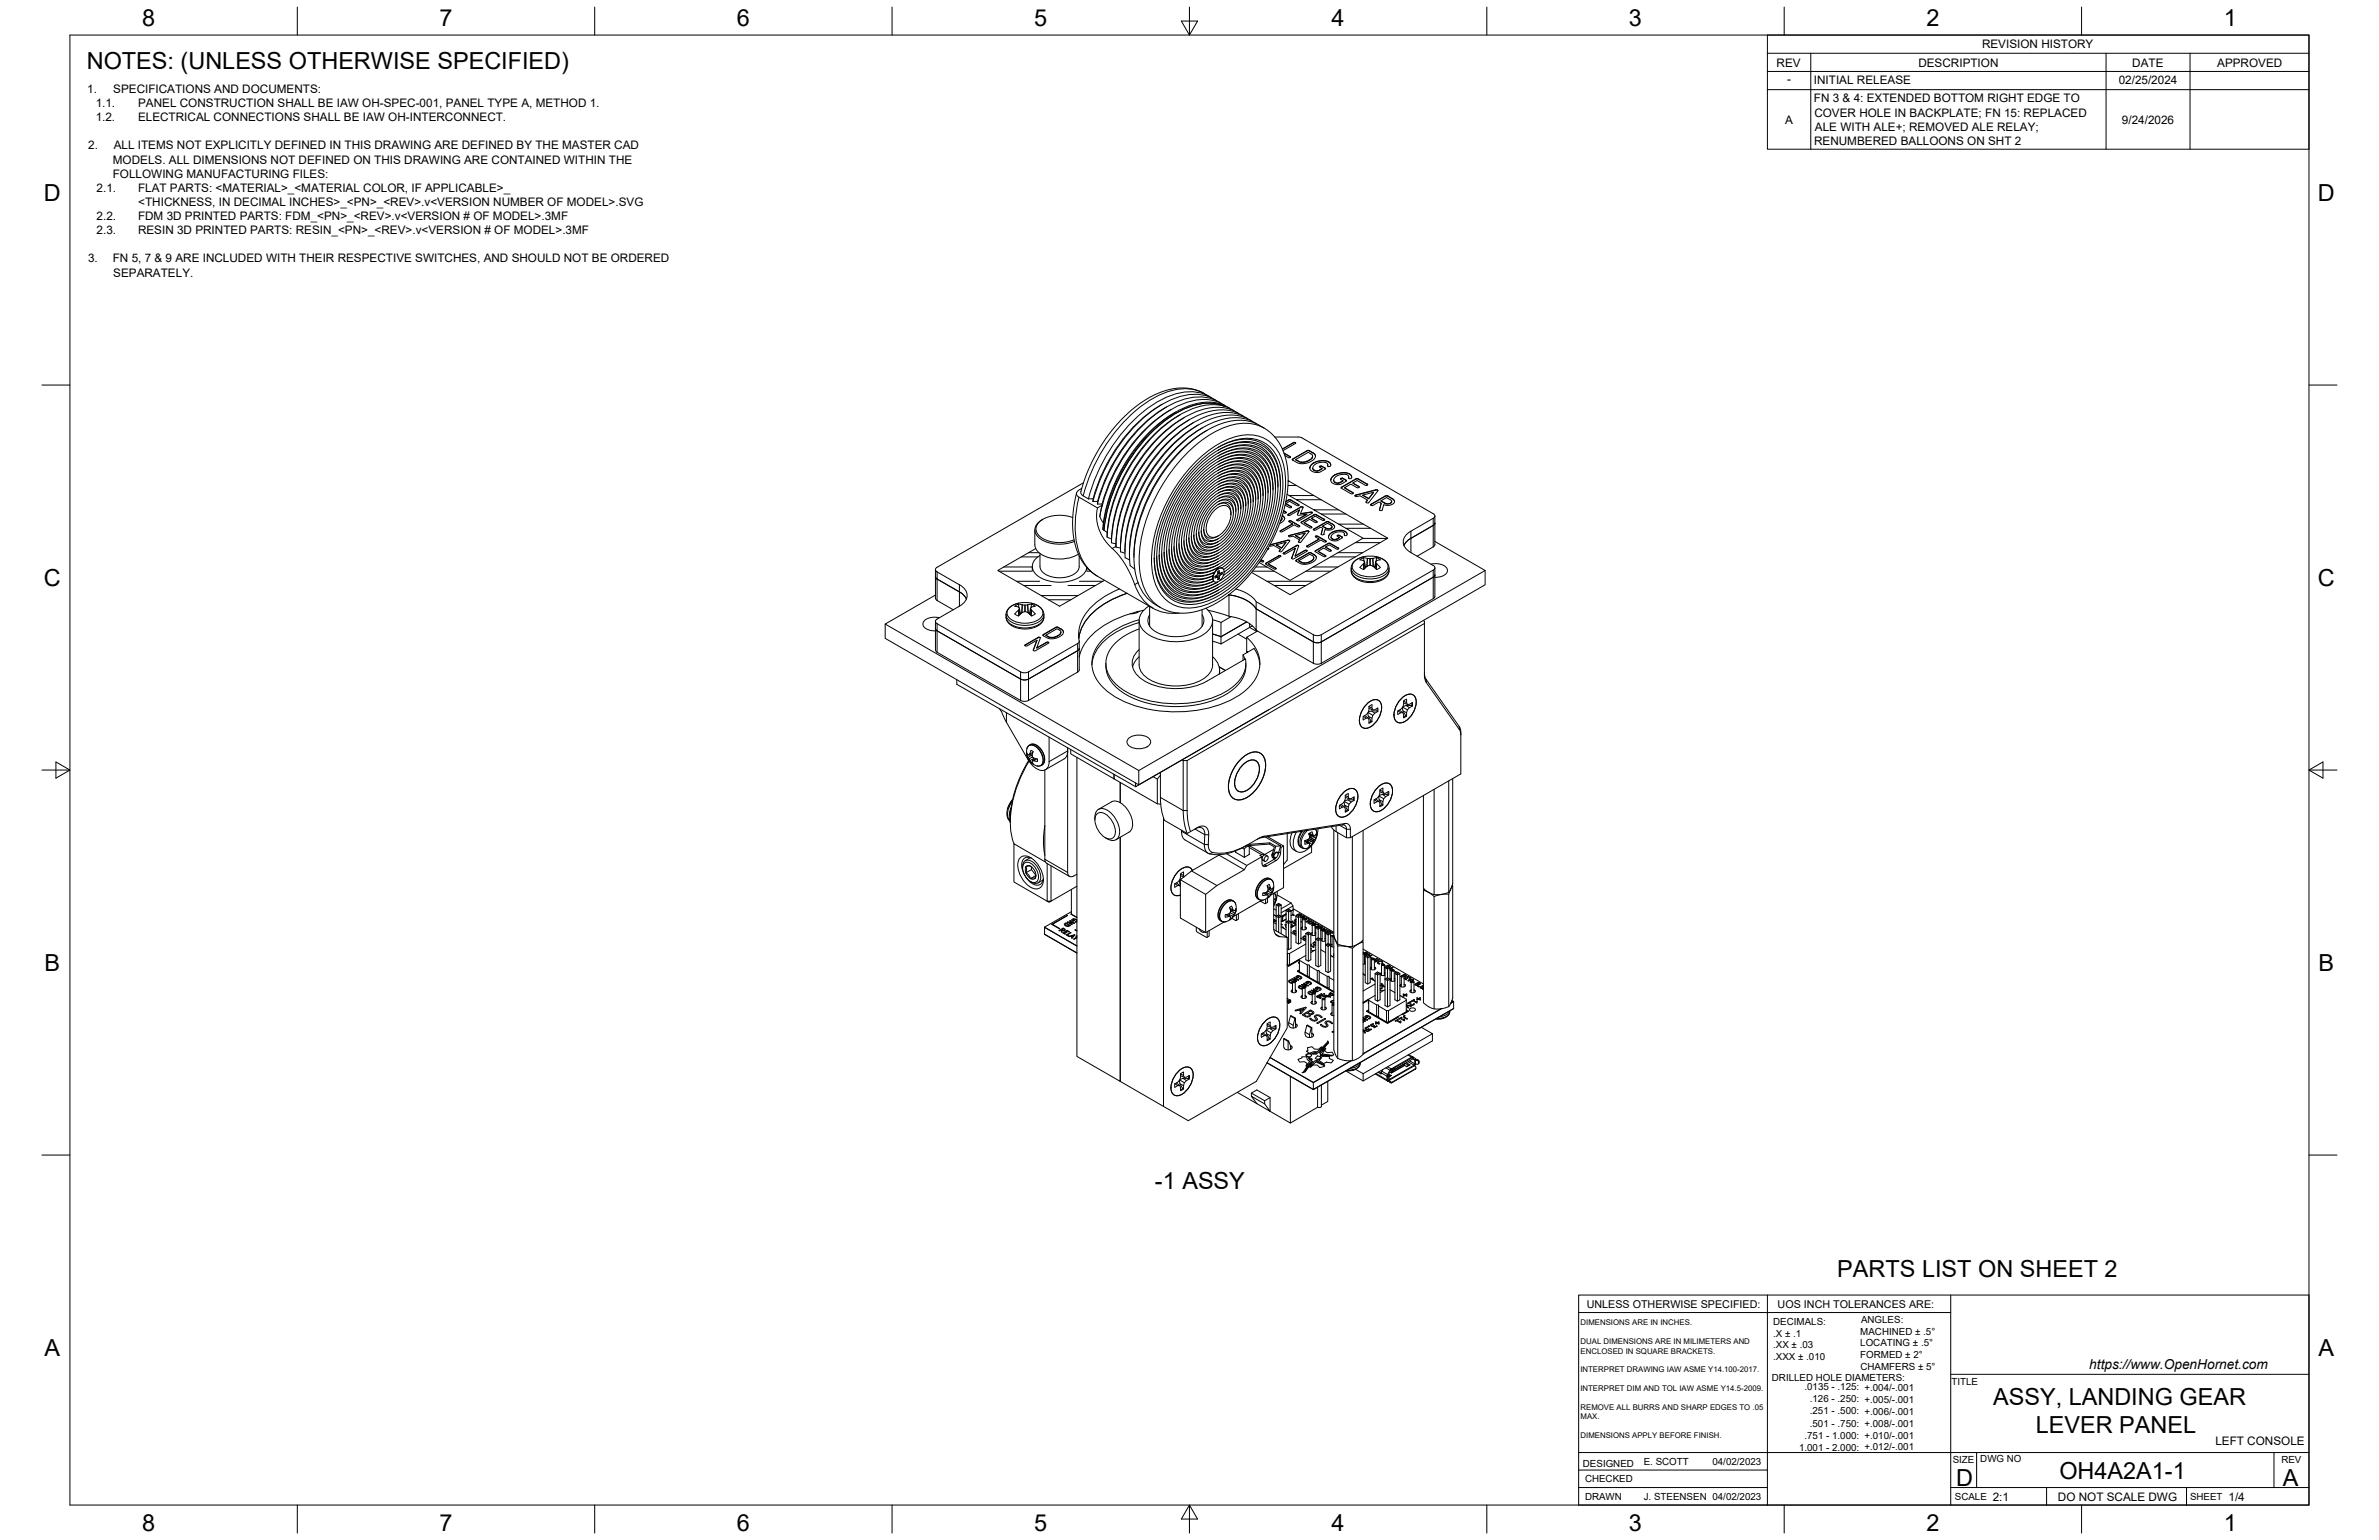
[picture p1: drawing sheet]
<svg xmlns="http://www.w3.org/2000/svg" width="864mm" height="559mm" viewBox="0 0 864 559" stroke-linecap="round" stroke-linejoin="round" font-family="sans-serif">
<defs><g id="words">
<g font-size="8.5">
<text x="51.6" y="9.4">8</text>
<text x="159.5" y="9.4">7</text>
<text x="267.5" y="9.4">6</text>
<text x="375.4" y="9.3">5</text>
<text x="483.4" y="9.4">4</text>
<text x="591.3" y="9.4">3</text>
<text x="699.3" y="9.4">2</text>
<text x="807.2" y="9.4">1</text>
<text x="31.5" y="25">NOTES: (UNLESS OTHERWISE SPECIFIED)</text>
<text x="16" y="72.9">D</text>
<text x="841.4" y="72.9">D</text>
<text x="16" y="212.6">C</text>
<text x="841.4" y="212.6">C</text>
<text x="16.2" y="352.3">B</text>
<text x="841.7" y="352.3">B</text>
<text x="419.3" y="431.4">-1 ASSY</text>
<text x="667" y="463.3">PARTS LIST ON SHEET 2</text>
<text x="16.2" y="492">A</text>
<text x="841.7" y="492">A</text>
<text x="723.5" y="510">ASSY, LANDING GEAR</text>
<text x="739" y="519.8">LEVER PANEL</text>
<text x="710.1" y="539.1">D</text>
<text x="747.6" y="536.7">OH4A2A1-1</text>
<text x="828.7" y="539.1">A</text>
<text x="51.6" y="555.5">8</text>
<text x="159.5" y="555.5">7</text>
<text x="267.5" y="555.5">6</text>
<text x="375.4" y="555.4">5</text>
<text x="483.4" y="555.5">4</text>
<text x="591.3" y="555.5">3</text>
<text x="699.3" y="555.5">2</text>
<text x="807.2" y="555.5">1</text>
</g>
<text font-size="5" x="758.4" y="496.8">https://www.OpenHornet.com</text>
<g font-size="4.3">
<text x="719.5" y="17.6">REVISION HISTORY</text>
<text x="644.9" y="24.2">REV</text>
<text x="696.4" y="24.2">DESCRIPTION</text>
<text x="774" y="24.2">DATE</text>
<text x="804.9" y="24.2">APPROVED</text>
<text x="31.7" y="33.7">1.</text>
<text x="41.1" y="33.7">SPECIFICATIONS AND DOCUMENTS:</text>
<text x="648.7" y="30.2">-</text>
<text x="658.5" y="30.6">INITIAL RELEASE</text>
<text x="769.1" y="30.3">02/25/2024</text>
<text x="34.7" y="38.9">1.1.</text>
<text x="50.1" y="38.9">PANEL CONSTRUCTION SHALL BE IAW OH-SPEC-001, PANEL TYPE A, METHOD 1.</text>
<text x="658.5" y="37.2">FN 3 &amp; 4: EXTENDED BOTTOM RIGHT EDGE TO</text>
<text x="34.7" y="44">1.2.</text>
<text x="50.1" y="44">ELECTRICAL CONNECTIONS SHALL BE IAW OH-INTERCONNECT.</text>
<text x="648" y="44.9">A</text>
<text x="658.6" y="42.3">COVER HOLE IN BACKPLATE; FN 15: REPLACED</text>
<text x="658.9" y="47.4">ALE WITH ALE+; REMOVED ALE RELAY;</text>
<text x="770.3" y="44.9">9/24/2026</text>
<text x="658.5" y="52.6">RENUMBERED BALLOONS ON SHT 2</text>
<text x="32" y="54.2">2.</text>
<text x="41" y="59.3">MODELS. ALL DIMENSIONS NOT DEFINED ON THIS DRAWING ARE CONTAINED WITHIN THE</text>
<text x="41.3" y="54.2">ALL ITEMS NOT EXPLICITLY DEFINED IN THIS DRAWING ARE DEFINED BY THE MASTER CAD</text>
<text x="41" y="64.5">FOLLOWING MANUFACTURING FILES:</text>
<text x="35.1" y="69.6">2.1.</text>
<text x="50.1" y="69.6">FLAT PARTS: &lt;MATERIAL&gt;_&lt;MATERIAL COLOR, IF APPLICABLE&gt;_</text>
<text x="50.2" y="74.7">&lt;THICKNESS, IN DECIMAL INCHES&gt;_&lt;PN&gt;_&lt;REV&gt;.v&lt;VERSION NUMBER OF MODEL&gt;.SVG</text>
<text x="35.1" y="79.9">2.2.</text>
<text x="50.1" y="79.9">FDM 3D PRINTED PARTS: FDM_&lt;PN&gt;_&lt;REV&gt;.v&lt;VERSION # OF MODEL&gt;.3MF</text>
<text x="35.1" y="85">2.3.</text>
<text x="50.1" y="85">RESIN 3D PRINTED PARTS: RESIN_&lt;PN&gt;_&lt;REV&gt;.v&lt;VERSION # OF MODEL&gt;.3MF</text>
<text x="32" y="95.2">3.</text>
<text x="41" y="95.2">FN 5, 7 &amp; 9 ARE INCLUDED WITH THEIR RESPECTIVE SWITCHES, AND SHOULD NOT BE ORDERED</text>
<text x="41.1" y="100.4">SEPARATELY.</text>
<text x="804.2" y="524.4">LEFT CONSOLE</text>
<text x="723.4" y="544.5">2:1</text>
<text x="747" y="544.7">DO NOT SCALE DWG</text>
<text x="809" y="544.5">1/4</text>
</g>
<g font-size="3.9">
<text x="576" y="474.6">UNLESS OTHERWISE SPECIFIED:</text>
<text x="645.3" y="474.7">UOS INCH TOLERANCES ARE:</text>
</g>
<g font-size="3.5">
<text x="643.7" y="485">.X ± .1</text>
<text x="643.7" y="480.8">DECIMALS:</text>
<text x="675.3" y="484.3">MACHINED ± .5°</text>
<text x="675.6" y="480">ANGLES:</text>
<text x="643.7" y="489.3">.XX ± .03</text>
<text x="675.3" y="488.6">LOCATING ± .5°</text>
<text x="643.7" y="493.5">.XXX ± .010</text>
<text x="675.3" y="492.8">FORMED ± 2°</text>
<text x="675.4" y="497.1">CHAMFERS ± 5°</text>
<text x="643.2" y="501.1">DRILLED HOLE DIAMETERS:</text>
<text x="708.4" y="502.7">TITLE</text>
<text x="655" y="504.4">.0135 - .125: +.004/-.001</text>
<text x="657" y="508.8">.126 - .250: +.005/-.001</text>
<text x="657" y="513.2">.251 - .500: +.006/-.001</text>
<text x="657" y="517.7">.501 - .750: +.008/-.001</text>
<text x="653.1" y="526.5">1.001 - 2.000: +.012/-.001</text>
<text x="655" y="522.1">.751 - 1.000: +.010/-.001</text>
<text x="574.6" y="532.3">DESIGNED</text>
<text x="596.7" y="531.6">E. SCOTT</text>
<text x="621.6" y="531.6">04/02/2023</text>
<text x="708.9" y="530.9">SIZE</text>
<text x="718.9" y="530.5">DWG NO</text>
<text x="828.2" y="530.9">REV</text>
<text x="575.4" y="537.9">CHECKED</text>
<text x="575.4" y="544.3">DRAWN</text>
<text x="596.7" y="544.3">J. STEENSEN 04/02/2023</text>
<text x="709.6" y="544.2">SCALE</text>
<text x="795" y="544.2">SHEET</text>
</g>
<g font-size="2.8">
<text x="573.7" y="480.9">DIMENSIONS ARE IN INCHES.</text>
<text x="573.7" y="487.7">DUAL DIMENSIONS ARE IN MILIMETERS AND</text>
<text x="573.7" y="491.1">ENCLOSED IN SQUARE BRACKETS.</text>
<text x="573.7" y="497.9">INTERPRET DRAWING IAW ASME Y14.100-2017.</text>
<text x="573.7" y="504.7">INTERPRET DIM AND TOL IAW ASME Y14.5-2009.</text>
<text x="573.7" y="511.6">REMOVE ALL BURRS AND SHARP EDGES TO .05</text>
<text x="573.7" y="514.9">MAX.</text>
<text x="573.7" y="521.8">DIMENSIONS APPLY BEFORE FINISH.</text>
</g>
</g></defs>
<!-- layer: Visible -->
<g fill="none" stroke="#000" stroke-width=".36">
<path d="M421.9 146.7a56.8 56.8 0 0 0-25.1 34.3M423.5 147.6a56.8 56.8 0 0 0-25.1 34.3M425.2 148.6a56.8 56.8 0 0 0-25.1 34.3M426.8 149.5a57.1 57.1 0 0 0-25.5 35.9l-.8 4.3M428.4 150.5a56.8 56.8 0 0 0-24.9 33.7l-1 4.5-.6 4.5M429.3 151.9a57.2 57.2 0 0 0-25.8 43.6M430 151.4l-.8 .5M431.7 152.4a56.9 56.9 0 0 0-25 33.9l-1.3 6.7-.3 4.3M433.3 153.3a56.8 56.8 0 0 0-25 34l-1.3 6.7-.3 5.3M435 154.2a56.8 56.8 0 0 0-25.1 34.1l-1.3 6.7-.2 4.3M436.6 155.2a56.8 56.8 0 0 0-25 34l-1.3 6.7-.3 5.3M437.4 156.6a57 57 0 0 0-25.8 44.6v1"/>
<path d="M438.2 156.1l-.8 .5M439 143.9l-3.6-2-3.1-.9-3.7-.2-2.9 .3-4.3 1.2-3.8 1.8-3.4 2-4 3.2-4.6 4.6-3.2 3.9-3.8 5.6-2.4 4.6-2 4.6-1.9 6 .5 1 2.3 1.4M439.9 144.4a16.9 16.9 0 0 0-17 0 54.8 54.8 0 0 0-24.5 27.2l-2.2 5.6-1.1 3.8M441.5 145.3a16.9 16.9 0 0 0-16.9 0 54.8 54.8 0 0 0-24.6 27.3l-2.1 5.6-1.1 3.8M443.1 146.3a16.9 16.9 0 0 0-16.9 0 54.8 54.8 0 0 0-24.5 27.2l-2.2 5.6-1.1 3.8M444.4 147.4a19.6 19.6 0 0 0-17.6 2.6 58.9 58.9 0 0 0-26 42.4M444.8 147.2a16.4 16.4 0 0 0-16.3-.3 52.5 52.5 0 0 0-23.4 23.8 58.7 58.7 0 0 0-5.8 16.7M446.4 148.2a16.3 16.3 0 0 0-16.1-.4 52.9 52.9 0 0 0-24.1 25 55.2 55.2 0 0 0-5.8 19.3M448 149.1a16 16 0 0 0-14.9-.9 49.1 49.1 0 0 0-23 21.2 56.6 56.6 0 0 0-8.2 25.5M449.7 150a16.1 16.1 0 0 0-15.2-.7 49.8 49.8 0 0 0-23.2 21.9 55.3 55.3 0 0 0-7.8 25.8M451.3 151a16.2 16.2 0 0 0-15.3-.7 50.2 50.2 0 0 0-23.3 22.2 54.4 54.4 0 0 0-7.6 26l1.6 .4M452.9 151.9a16.4 16.4 0 0 0-16.2-.3 52.9 52.9 0 0 0-23.7 24.4 52.4 52.4 0 0 0-6.3 24.2l1.7 .5"/>
<path d="M454.6 152.9a16 16 0 0 0-14.9-.9 49 49 0 0 0-23.1 21.3 53.7 53.7 0 0 0-8.2 29.1l1.7 .8M456.2 153.8a16.2 16.2 0 0 0-15.3-.7 50.3 50.3 0 0 0-23.5 22.6 51.1 51.1 0 0 0-7.1 29.6l1.6 1.3M462.8 158.6h8.4l1.5 .3M472.7 158.9l47.6 27.5a.88 .88 0 0 1 .6 .8 .88 .88 0 0 1-.6 .9l-8.1 4.6a4.1 4.1 0 0 0-2.8 3.9 4.1 4.1 0 0 0 2.8 3.9l8.1 4.7a.88 .88 0 0 1 .6 .8 .88 .88 0 0 1-.6 .9l-40.6 23.4-1 .3-1.9-.3-20.8-12-1.3-1.5-1.8-1.3-4.3-1.8M390.8 178.9l-1.2 7.1-.1 6.7 1 5.7 1 2.7 1.5 2.8 2.6 3.2 2.4 1.8 20.6 11.9M392.7 177.2l-1.8 1.3-.1 .7 .3 .8 7.3 4.3M393.3 175.2l-53.1 30.6a.88 .88 0 0 0-.6 .9 .88 .88 0 0 0 .6 .8M429 163.3a32.6 32.6 0 0 1 20.7-10.8 18.3 18.3 0 0 1 10.5 3.7l3.1 3.1 2.4 4.2 1.6 5.6 .3 5.5-.6 6.3-1.9 7.3-2.8 6.9-2.7 5.1-4.2 6.2-4.3 4.9-5.2 4.7-4.2 2.8-5 2.3-5.6 1.3-4.8-.1-3.6-1.1a16.8 16.8 0 0 1-10.8-14.9 50.9 50.9 0 0 1 8.1-31.3l4.1-6zM434 169.9a29.2 29.2 0 0 1 17.1-9.6 11.9 11.9 0 0 1 13.1 10.1 39.6 39.6 0 0 1-5.4 27 43.6 43.6 0 0 1-20.1 19.5 12.7 12.7 0 0 1-15.4-3 22.9 22.9 0 0 1-2.8-18 52.6 52.6 0 0 1 13.5-26zM434 168.8a30.2 30.2 0 0 1 17.4-9.7 12.4 12.4 0 0 1 13.6 10.5 40.6 40.6 0 0 1-5 27.1 45.4 45.4 0 0 1-21.4 21.3 13.2 13.2 0 0 1-16.1-3.1 23.7 23.7 0 0 1-2.9-18.4 54.8 54.8 0 0 1 14.4-27.7zM434.3 170.7a27.8 27.8 0 0 1 16.8-9.3 11.3 11.3 0 0 1 12.1 9.5 37.8 37.8 0 0 1-5.1 26.1 41.7 41.7 0 0 1-19.4 18.9 12 12 0 0 1-15.3-3.8 24.5 24.5 0 0 1-1.6-18.5 51.2 51.2 0 0 1 12.5-22.9zM434.7 171.5a26.6 26.6 0 0 1 16.1-9 10.8 10.8 0 0 1 11.5 9.1 36.2 36.2 0 0 1-4.8 25.1 40 40 0 0 1-18.7 18 11.5 11.5 0 0 1-14.6-3.6 23.5 23.5 0 0 1-1.5-17.7 49.1 49.1 0 0 1 12-21.9z"/>
<path d="M436.1 171.1a22.2 22.2 0 0 1 16.2-7.4 10.9 10.9 0 0 1 9.5 10.2 37.8 37.8 0 0 1-6.6 25.2 34.2 34.2 0 0 1-18.1 15.1 10.6 10.6 0 0 1-13.8-7.9 34.9 34.9 0 0 1 5.1-25.2l3.5-5.3zM437.1 176.8a15.9 15.9 0 0 1 13.3-6 8.4 8.4 0 0 1 6.3 8.4 30.9 30.9 0 0 1-15.8 27.4 8.6 8.6 0 0 1-10.5-1.2 15.9 15.9 0 0 1-1.4-14.6 34.4 34.4 0 0 1 8.1-14zM437.4 177.6a16.3 16.3 0 0 1 11.8-5.8 7.6 7.6 0 0 1 6.5 8 28.9 28.9 0 0 1-14.8 25.7 7.8 7.8 0 0 1-10.2-1.7 17 17 0 0 1-.4-14.7 32.4 32.4 0 0 1 7.1-11.5zM438.6 177.5a13.1 13.1 0 0 1 11.2-4.3 7.5 7.5 0 0 1 5 7.2 27 27 0 0 1-13.8 24 7.1 7.1 0 0 1-10.6-3.7 22.7 22.7 0 0 1 4-18.1l2-2.7zM438.9 178.3a12.6 12.6 0 0 1 9.7-4.1 6.8 6.8 0 0 1 5.4 6.7 25 25 0 0 1-13 22.5 6.7 6.7 0 0 1-10.2-5.9 25.4 25.4 0 0 1 8.1-19.2zM439 179.4a11 11 0 0 1 10.1-3.8 7.1 7.1 0 0 1 4 7.4 23.4 23.4 0 0 1-12 19.3 6.2 6.2 0 0 1-9.5-5.5 23.2 23.2 0 0 1 7.4-17.4zM442.1 164.4a15.4 15.4 0 0 1 14.2-1.6 13.4 13.4 0 0 1 6.6 11.9l.1 2.6M442.1 175.8a7 7 0 0 1 9.3 .8 9.8 9.8 0 0 1 1.7 6.4M442.1 179a5.1 5.1 0 0 1 7.7 1.6l.6 2.1v1.9M442.1 167.6a13 13 0 0 1 12.9-1.2 13.4 13.4 0 0 1 5.3 12.4M442.1 170.7a10.5 10.5 0 0 1 12-.3 11.6 11.6 0 0 1 3.5 9.5M442.1 173.8a8.4 8.4 0 0 1 10.4 .2 10.5 10.5 0 0 1 2.4 7.9"/>
<path d="M442.1 176.9a6.3 6.3 0 0 1 9 1.2 9.4 9.4 0 0 1 1.1 5.4M442.1 180a4.5 4.5 0 0 1 4.7-.7 4.5 4.5 0 0 1 2.7 4v1.2M442.1 165.5a14.3 14.3 0 0 1 14.2-1.3 13.3 13.3 0 0 1 5.7 11l.1 2.1M442.1 162.4a17.1 17.1 0 0 1 14.8-2.1 13.5 13.5 0 0 1 7.6 11.3l.3 4.7M442.1 168.6a12 12 0 0 1 12.8-.7 12.8 12.8 0 0 1 4.5 10.9M442.1 171.7a9.9 9.9 0 0 1 11.3-.2 11.7 11.7 0 0 1 3.3 9.4M442.1 174.8a7.6 7.6 0 0 1 10.1 .8 10.7 10.7 0 0 1 1.8 6.9M442.1 177.9a5.7 5.7 0 0 1 8.2 1.2 8.6 8.6 0 0 1 1 4.9M442.1 163.4a16 16 0 0 1 14.8-1.7 13.9 13.9 0 0 1 6.9 12.4l.1 2.7M442.1 166.5a13.7 13.7 0 0 1 13.5-1.2 14.1 14.1 0 0 1 5.6 13M442.1 169.6a11.4 11.4 0 0 1 12.1-.6 12.3 12.3 0 0 1 4.3 10.9M442.1 172.7a9 9 0 0 1 11.1 .3 11.3 11.3 0 0 1 2.6 8.4"/>
<path d="M457.6 179.9v.5M459.4 178.8v.6M462.1 177.3v.5M466.1 164.4l2.3 1.5-.7 .2-1.3-.8M466.1 164.5l2.3 1.3M468.4 165.7v.2M469.1 166.6l5.7-3.2 2.1 1.1 .6 .8-.2 .9-.8 .9-1.5 .8-1.5 .3-2.2-.1-2.1-1.2zM469.4 166.4v.2M469.5 160.6l.7 .1M469.5 160.7l-4 2.3M470.2 160.6v.4l-4.4 2.5M470.2 160.6l-.6-.1-4.1 2.4"/>
<path d="M470.2 160.6l.1 .2M470.4 166.8l4.5-2.7 1.4 .9 .2 .7-.5 .8-1.5 .8-2 .5M471.4 167.4l1.1 .3M475.5 169.7v.2M476.1 168.6l2-1.2 2.6-.3 1.8 .6 .5 .5 .1 .7-.4 .4h-.6l-.3-1.1-1.1-.5-1.8 .2-1.1 .4-1.2 1.1v.7l.5 .5 1.2 .2 1.6-.8-.9-.5 .3-.4 1.9 .9-2.1 1.3-1.1 .2-1.5-.4-.8-.6-.2-.8zM476.5 165.5l-.4 1-1.6 1-2.3 .3-1.8-1 1 .5M476.5 169.9l.6 .8M476.9 168l-.8 .7-.6 .8M477.1 170.6l1.3 .3M477.5 165.5l-.7-1-2-1-5.7 3.3M479.1 169.1l.6 .1M479.1 169.3l-.1 .1"/>
<path d="M479.7 169.1l1.5 1M479.9 170l-1.5 .8M480.8 167.1l1.5 .6M480.8 167.2l-1.9 .1-2 .6M482 168.6l-.1 .5M482.3 167.6l.8 1.2M483.1 174.1v.2M483.8 172.8l1.7-.9 2.6-.4 1.9 .5 .5 .4 .2 .8-.2 .4-.7 .1-.3-.2v-.9l-1.1-.5-1.4 .1-1.5 .4-1.3 1.3v.6l.4 .5 1.4 .2 1.5-.8-.9-.5 .4-.4 1.8 .9-1.9 1.2-1.4 .3-1.3-.3-1-.8-.1-.9zM484.1 174.2l.6 .9M484.5 172.4l-1.4 1.5M484.7 175l1.3 .3M486.7 173.5l.6 .1"/>
<path d="M486.7 173.7l-.1 .1M486.8 176.9l5.7-3.3 4 2.3-.8 .2-3.1-1.7-1.5 .8 2.2 1.3v.4l-.7 .1-2.2-1.3-2.3 1.3 3 1.7 .2 .3-.4 .2-4-2zM487.1 176.8l-.3 .2M487.3 173.5l1.5 1M487.5 174.4l-1 .8h-.5M488.1 177l3.1 1.9M488.4 171.5l1.5 .6M488.4 171.6l-2 .1-1.9 .6M489.6 173l-.1 .5M489.9 171.9l.8 1.3M491.1 175.2l2.3 1.6M491.2 178.8v.2"/>
<path d="M491.9 179.8l7.6-2.1 .7 .2-3.7 4.6-.6-.2 .5-.8-2.7-1.6-1.5 .3zM492 179.8l-.2 .1M494.7 179.6l3.9-1-1.8 2.4-2.1-1.4 2.1 1.4M496.2 175.6l.3 .3M496.2 175.7l-3.7-1.9-5.4 2.9M498.6 178.6l-1.8 2.3M499.4 177.7l.6 .2M499.4 177.9l-7.4 1.8M500 177.8l.2 .3M502.8 180v.1M375.6 192.3l.1 5.4a5.7 5.7 0 0 0 4.7 4.5 14 14 0 0 0 11.1-1.2M378.6 188.4a3.9 3.9 0 0 0-2.9 3.4 3.9 3.9 0 0 0 2.2 3.9 13.9 13.9 0 0 0 12.1 .7"/>
<path d="M389.4 187.8a12.7 12.7 0 0 0-12.1 1.6 3.5 3.5 0 0 0 1.2 6 13.5 13.5 0 0 0 11.4 .5M396.8 181l-.1 1M396.8 181h-1.7M398.4 181.9l-1.7 .1M398.4 181.9v1M399.2 187.4l1.3 2.3M400 183.4l-1.6 .9-.3 1.4v3.1l1 3.6 .9 2.1 1.7 2.3 3.9 4 2.2 2.9 1.9 3.4 1.8 4a16.4 16.4 0 0 0 9.6 10.7l4 .8 2.9-.2M400 182.9h-1.6M400 182.9l-.8 4.5M400.4 192.1l.3 .3M400.5 189.7l-.1 2.4M400.7 192.4l.2 .1a1.52 1.52 0 0 1 1 2.2l.6 .5a1.19 1.19 0 0 1 1 1.8l1.6 .3v1.1"/>
<path d="M408.4 199.3v1M423.5 199.8a13 13 0 0 0 5.6 11.8 12.3 12.3 0 0 0 11.5-.7l-.4-.9v-1M424.4 199.3a12.1 12.1 0 0 0 5.7 11.4 11.3 11.3 0 0 0 10.1-.7 9.8 9.8 0 0 1-12.3-2 18.5 18.5 0 0 1-1.8-15.7 37.2 37.2 0 0 1 17.8-23.6 10.7 10.7 0 0 1 11.7 .4 13.2 13.2 0 0 1 3.8 10.7 38.3 38.3 0 0 1-14.9 27.7M425.3 198.8a11.5 11.5 0 0 0 5.4 10.8 10.9 10.9 0 0 0 9.5-.6M426.2 198.3a10.8 10.8 0 0 0 5.2 10.2 10.6 10.6 0 0 0 9.3-.7M427.1 197.8a9.9 9.9 0 0 0 5.5 9.8 11.7 11.7 0 0 0 9.7-1.8M428 197.2a9 9 0 0 0 5.8 9.5 11.3 11.3 0 0 0 8.5-1.9M428.9 196.7a8.4 8.4 0 0 0 5.4 8.8 10.5 10.5 0 0 0 8-1.8M429.8 196.2a7.6 7.6 0 0 0 5.7 8.3 10.7 10.7 0 0 0 6.8-1.8M430.7 195.7a7 7 0 0 0 5.3 7.7 9.9 9.9 0 0 0 6.3-1.7M431.6 195.2a6.3 6.3 0 0 0 5.5 7.1 9.5 9.5 0 0 0 5.2-1.7M432.5 194.7a5.7 5.7 0 0 0 5 6.4 8.7 8.7 0 0 0 4.8-1.5"/>
<path d="M433.4 194.1a5.1 5.1 0 0 0 5.2 5.8l2.2-.5 1.5-.9M434.3 193.6a4.5 4.5 0 0 0 1.8 4.4 4.5 4.5 0 0 0 4.7 .3l1.5-.8M435.2 193.1a4.1 4.1 0 0 0 2.1 4.2 4.1 4.1 0 0 0 4.6-.6l.4-.2M436.1 192.6a3.5 3.5 0 0 0 1.8 3.6 3.5 3.5 0 0 0 4-.5l.4-.3M437 192.1a2.97 2.97 0 0 0 1.5 3 2.97 2.97 0 0 0 3.4-.4l.4-.3M439 180.4a10.6 10.6 0 0 1 9-3.8 6.3 6.3 0 0 1 4.2 6.9 21.4 21.4 0 0 1-11.1 17.7 5.6 5.6 0 0 1-8.6-4.9 21.3 21.3 0 0 1 6.5-15.9zM439.3 181.2a9.6 9.6 0 0 1 8.2-3.5 5.7 5.7 0 0 1 3.8 6.3 19.5 19.5 0 0 1-10.1 16.1 5.1 5.1 0 0 1-7.8-4.4 19.4 19.4 0 0 1 5.9-14.5zM439.4 182.2a8.5 8.5 0 0 1 7.9-3.3 5.8 5.8 0 0 1 3.1 6.8 16.9 16.9 0 0 1-10.2 13.7 4.5 4.5 0 0 1-5.9-4.3 17.2 17.2 0 0 1 5.1-12.9zM439.6 183.2a7.4 7.4 0 0 1 7.5-3 6 6 0 0 1 2.2 7.2 14.7 14.7 0 0 1-9 11 4 4 0 0 1-5.1-3.9 15.3 15.3 0 0 1 4.4-11.3zM439.9 183.9a6.4 6.4 0 0 1 6.6-2.6 5.2 5.2 0 0 1 1.9 6.3 12.9 12.9 0 0 1-7.9 9.6 3.7 3.7 0 0 1-4.4-4.4 13.9 13.9 0 0 1 3.8-8.9zM440.8 184.1a4.3 4.3 0 0 1 5.9-1.1 7.1 7.1 0 0 1-.3 7.9 9 9 0 0 1-6.5 5.3 3.6 3.6 0 0 1-2.9-4.8 12.5 12.5 0 0 1 3.8-7.3zM440.9 185.1l.7-.6a2.91 2.91 0 0 1 5 .5 8.9 8.9 0 0 1-5.8 10 2.91 2.91 0 0 1-2.9-4.1l.8-2.7z"/>
<path d="M442.1 182.1a3.5 3.5 0 0 1 4.1-.2 3.5 3.5 0 0 1 1.6 3.7l-.1 .5M442.1 183.1a2.97 2.97 0 0 1 3.4-.1 2.97 2.97 0 0 1 1.3 3.1M442.1 181a4.1 4.1 0 0 1 4.7-.2 4.1 4.1 0 0 1 1.8 4.2M446.8 186.1v.5M448.6 185.1v.5M449.5 184.6v.5M460.2 199.1l.1 .1M460.3 199l.1 .2-.4 .3M460.3 199h.1M460.3 199l.1 .2M461.1 197.7l6.4-1.7 .7 .2-3.2 4-.6-.2 .4-.7-2.4-1.4-1 .3-.6-.2M463.3 197.7l3.5-.9-1.6 2.1-1.9-1.2 1.9 1.2"/>
<path d="M464.4 199.8v.2M464.7 192.8h.1M464.8 199.3l-.4 .6M465.2 187.8l.1 .7-.5 .6M465.4 188.1l-.5 .9M465.4 187.2l.6 .4 .3 .6M465.5 187.1l.7 .6 .1 .7-.6 .9-1.2 .7M465.7 187.2h.1M466 185.4l.9 .6M466 185.3l.9 .7-.5 .2-.6-.2M466.3 188v.2M466.7 182.1l1.5-.7 3.2 1.7"/>
<path d="M466.8 181.9l1.5-.6 3.3 2-.6 .2-2.9-1.6-1.3 .8 2 1.2v.3h-.6l-1.7-.9M466.8 182.7l2.1 1.4M466.8 196.8l-1.6 2M466.9 185.9v.1M467.5 186.7l5-2.8 .5 .2-.9 2.3 3.8-.6 .6 .2-5.2 3-.5-.3 3.6-2.1-3.4 .3 .7-1.9-3.5 2h-.6zM467.5 196l.5 .2M467.5 196.1l-6.5 1.7M467.7 186.7l-.3 .2M467.8 194.4l6.8-1.8 .6 .2-3.2 4.1-.7-.2 .5-.8-2.4-1.4-1.3 .3zM467.9 194.5l-.1 .1M467.9 189.1h.9l3 1.9-.6 .2-1.4-.8-4.4 2.6-.6-.1v-.3l4.4-2.5-1.2-.8zM468 189l.7 .1 2.9 1.7"/>
<path d="M468 189.1l-.1 .2M468 196l.2 .3M469.2 190.1l-4.5 2.5M470.2 198.9l-1.3 3.6M470.3 194.3l3.5-.9-1.6 2.1-1.9-1.2 1.9 1.2M470.8 188.8h.1M470.8 197.8l.5 .2M470.8 198l-5 2.7M471.3 197.9l.1 .3M471.4 183l.2 .3M471.4 196.4l-.1 .3M471.6 190.7l.2 .3"/>
<path d="M471.7 185l-.7 1.8M471.8 195.9l-.4 .7M472.3 189.5l5-2.9 3.6 2-.7 .2-2.8-1.5-1.3 .8 1.9 1.1v.3l-.5 .1-2.1-1.2-2 1.2 2.7 1.6 .1 .2-.3 .2-3.5-1.8zM472.5 189.5l-.2 .2M472.9 183.9l.1 .3M472.9 184.1l-.5-.1-4.7 2.6M473.4 189.6l2.8 1.7M473.6 199.7l.9 .2M473.6 199.9l-3.5 1.8M473.8 193.4l-1.6 2M474.4 186.6l-3.6 2.1M474.4 198.3h-.1"/>
<path d="M474.4 192.6l.6 .2M474.4 192.7l-6.5 1.6M475 192.7l.2 .2M475.8 185.8l.5 .2M475.8 185.9l-3.7 .5M476.1 188.1l2.1 1.3M476.2 191.2v.2M476.3 185.9l.1 .2M476.8 192.1l5-2.9 2.1 1 .6 .8-.3 .7-.9 .5-1.2 .2-1.1-.3-.5 1.8-.3 .2-.6-.2 .5-2.2-.7-.4-2.1 1.1zM476.8 192v.2M477.4 200l5.1-3 3.5 2-.7 .3-2.8-1.6-1.3 .8 2 1.1v.4h-.7l-2-1.1-2 1.1 2.7 1.6 .1 .2-.4 .2zM477.5 194.6l.8-.1 3.2 2-.7 .2-1.3-.7-4.4 2.5-.7-.1 .1-.3 4.3-2.5z"/>
<path d="M477.6 199.9l-.2 .2M477.6 194.5l3.6 1.8M477.6 194.6l-.1 .2M478.8 195.6l-4.4 2.5M480.1 190.9l1.8-1 1.6 .9-.3 .9M480.1 191.7l-.5 2.2M480.5 193.8h.1M480.7 188.4l.2 .3M480.7 188.5l-3.4-1.7-4.8 2.6M481.2 198.5l2 1.4M481.2 196.2l.2 .3M481.4 189.4v.1"/>
<path d="M482.3 194.7v.2M482.8 193.7l1.8-1 2-.3 1.8 .4 .6 1.1-.2 .4-.6 .1-.3-1-.8-.4-2.7 .4-1.2 1.2 .4 .9 1.1 .2 1.5-.7-.8-.5 .3-.3 1.6 .8-1.7 1.1-1 .2-1.5-.4-.7-.5-.1-.9zM483.2 191.6l-1.3 .3M483.2 194.9l.5 .7M483.5 191.1l-.3 .6-1.2 .3-1.9-1.1 1.8 .9M483.5 193.3l-1.2 1.3M483.7 195.5l.3 .3h.8M483.7 190.2v.1M484.5 191.2l-.6-.8-2.1-1.1-5 2.9M485.5 194.2l.5 .1M485.5 194.4l-.1 .1M485.7 198.8l.3 .3"/>
<path d="M485.7 198.9l-3.2-1.7-4.9 2.6M486 194.2l1.3 .9M486.2 195l-1.4 .7M487 192.4l1.3 .5M487 192.5l-3.5 .6M488 193.8v.4M488.3 192.8l.7 1.1M496 182l-.1 .3M496.4 181.5l-.4 .7M497.5 183.1l5.7-3.3 2.3 1.1 .7 .9-.1 .7-1 .7-1.6 .2-1.2-.3-.5 2-.4 .2-.6-.2 .6-2.5-.8-.5-2.2 1.3h-.6zM497.6 183v.1M501.3 181.7l2-1.1 1.8 1.1 .1 .3-.4 .6"/>
<path d="M501.4 182.6l-.6 2.4M501.8 185h.1M504.8 182.5l-1.5 .4M505.2 181.9l-.5 .8-1.1 .2-2.3-1.2 2 1M505.4 180.9v.1M506.2 182l-.5-.8-2.5-1.2-5.7 3.2M512.2 195.3l-1.6 1.2-1 1.4M520.9 196.5l18.2 10.5-125.7 72.6-92.1-53.2 18.3-10.5M520.9 187.2v10.4M520.9 189.8l-.6 .8-8.1 4.7M520.9 197.6l-.6 .8-5.9 3.4M339.6 209.3l.6 .8 8.7 5 1.4 1.3 .5 1"/>
<path d="M339.6 217l.6 .9 5.8 3.4M339.6 206.7v10.3M340.2 207.5l8.1 4.7a4.1 4.1 0 0 1 2.8 3.9 4.1 4.1 0 0 1-2.8 3.8l-8.1 4.7a.87 .87 0 0 0-.6 .9 .87 .87 0 0 0 .6 .8M369.7 219.2l.2 1.4M371.1 219.5a2.37 2.37 0 0 0-2.7 .5l1.3 .3 .4 .4M371.1 219.5h1.9M374.4 218.9a8 8 0 0 0-8.7 2.5l-.5 1.2 .1 1.9 .6 1.3 1.2 1.1 3.2 1.2 2.3 .1 2-.2 2.1-.9 1.5-1.1 .6-1.4 .1-1.9-.3-1.2-1-1.2-1.3-.8-1.9-.6M374.5 219.2l-.3 1.4M374.5 219.2l1.3 .8-1.3 .3-.4 .4M374.5 219.2l-1.5 .3M374.7 205.5v1.5M377.5 200.9v4.6a5.1 5.1 0 0 0 4.9 3.9 9 9 0 0 0 9-2.6l.4-1.3v-3.8"/>
<path d="M377.5 201.6a4.2 4.2 0 0 0-2.8 3.8 4.2 4.2 0 0 0 2.7 4 14.9 14.9 0 0 0 15.5-.7 4.4 4.4 0 0 0 1.6-2.8v1.1M406.4 213.7a24.5 24.5 0 0 0-14 12.1 14.6 14.6 0 0 0-.7 7.3l-.5 .4M409.1 215.3a27.8 27.8 0 0 0-15.9 11.4l-1 2.4-.6 2.5M417.1 219.9a5.6 5.6 0 0 0-2.7 8 15.5 15.5 0 0 0 13 4.9 15.4 15.4 0 0 0 11.8-4.8 5.1 5.1 0 0 0-1.5-7.3M419 202.4a17.1 17.1 0 0 0 5.6 13.9 13.5 13.5 0 0 0 13.6 .9l4.1-2.1M419.9 201.9a16 16 0 0 0 5.9 13.7 13.9 13.9 0 0 0 14.2-.2l2.3-1.3M420.8 201.4a15.4 15.4 0 0 0 5.7 13.1 13.4 13.4 0 0 0 13.6-.2l2.2-1.2M421.7 200.9a14.3 14.3 0 0 0 6 12.8 14.7 14.7 0 0 0 14.6-1.7M422.6 200.4a13.7 13.7 0 0 0 5.7 12.2 13.9 13.9 0 0 0 13.6-1.4l-.4 .3M440.2 209.2h.1M440.2 209.4l.1 .2M440.2 209l.2 1.1"/>
<path d="M441.3 209l.6 .4M441.4 211.3l.1 .2M441.5 207.1l.4-.4a1.4 1.4 0 0 1 1.9-.5 1.4 1.4 0 0 1 .5 1.9 3.8 3.8 0 0 1-3 3.2 1.71 1.71 0 0 1-.8-2.6zM441.6 209.5l-.5-.4v.7l.8-.4 .2 .9 .5-.3M441.7 208.7l.8 1.3M441.7 206.6h.1M441.9 209.1l.7 .3M441.9 206.5h.2M441.9 208.5l.9 .5M442.1 207.4l.5-.3 .2 .9 .8-.4v.7a1.48 1.48 0 0 0-1 1.7M442.1 207.4a1.46 1.46 0 0 1-1 1.7M442.1 207.4l.5 .3"/>
<path d="M442.1 207.7l.7 .3M442.4 208.1l.7 .5M442.5 210l-.4 .3M442.5 210h.1M442.6 206.3l-1 .4M443.2 210.4v.1M443.2 210.5l-.4 .2M443.2 210.5a41.8 41.8 0 0 0 18-32.7 13.2 13.2 0 0 0-5.7-11.8 12.5 12.5 0 0 0-11.5 .5 40.9 40.9 0 0 0-19.4 25.7 22 22 0 0 0 1.2 17 10.1 10.1 0 0 0 12.4 3.7l3.3-1.4M443.5 206.1l.2-.1-1.1 .1-.9 .6-1.1 1.1-.4 1.2M443.6 208.2v.1M443.6 207.7a.45 .45 0 0 1-.2 .5 .45 .45 0 0 1-.6 0h-.8M443.7 206a33.8 33.8 0 0 0 13.9-26.4 9.9 9.9 0 0 0-5.8-9.7 12.6 12.6 0 0 0-10.8 2.5 33.8 33.8 0 0 0-13.9 26.6 9.8 9.8 0 0 0 5.8 9.5 10.9 10.9 0 0 0 8.1-1"/>
<path d="M444.1 206.5l.1 .2M444.2 208.7l-.1 .1M444.2 208.7a39.8 39.8 0 0 0 16.1-31 11.8 11.8 0 0 0-6.2-11 13.3 13.3 0 0 0-11.7 1.8 39.5 39.5 0 0 0-18 31.9 12.1 12.1 0 0 0 5.9 11.2 11.8 11.8 0 0 0 10.1-.7M444.3 206.6a35.7 35.7 0 0 0 14.2-27.9 10.3 10.3 0 0 0-6.2-10 13.4 13.4 0 0 0-11.4 2.7 35.9 35.9 0 0 0-14.7 27.8 10.6 10.6 0 0 0 5.8 10.3 11 11 0 0 0 8.4-.6M444.4 207.5v.1M446.1 215.8v7.8M456 218.3v2.6l-1.5-1.7-2.3-1.5-3-1.2-3.1-.6 3.1 .6 3.3 1.3 2 1.4 1.5 1.7 20.8 12-20.8-12v7.8l-1.5-1.7-2.3-1.6-2.6-1-3.5-.8M457.7 203.2l1 .5M457.8 203.1l.9 .5v.3h-.5l-.7-.3M458.7 203.6v.2M459.4 204.4l4.8-2.7 .8 .1-4.6 2.8 2.8 1.6-.1 .3-.7-.1-2.9-1.7zM459.6 204.4l-.2 .2"/>
<path d="M460.4 204.6l2.8 1.8M463.2 206.2l.1 .2M464.2 201.7l.6 .1M464.2 201.8l-4.6 2.5M464.8 201.6l.1 .3M465.8 200.9h.1M465.9 200.7l5-2.9 .5 .4-1.3 3.5 3.7-2.1 .7 .2-5.2 3.1-.4-.4 1.3-3.6-3.6 2.1-.5 .1zM468.9 202.6h.1M470.4 203.3l5-2.8 1.8 .8 .6 .8-.1 .8-.6 .7-1.4 .8-1.3 .3-2.2-.1-1.7-1zM470.7 203.2v.1M471.5 203.4l4-2.3 1.3 .8 .1 .6-.5 .8-1.3 .7-1.7 .4M472.4 204.1l1 .1"/>
<path d="M476.9 202.3l-.4 1-1.4 .8-2 .2-1.6-.9 .9 .5M477.9 202.4l-.6-.9-2-.9-4.9 2.9M478.5 200l2.8 1.8M481.3 201.7v.1M491.4 203.9l.8-.7a8.8 8.8 0 0 1 11.5 1.2l.4 1.1 .1 1.8-.8 1.9-1.1 .9-1.6 .8-3.8 .5-3.5-.7-1.2-.7-1.1-1.1-.5-1.1-.1-1.9 .2-.9zM495 202.4l2.3 .4 2.5-.4M495 202.4l.2 1.3M495 203.4v.1M495 204.6l-1.3 1.3 1.3 .8 1.4-1.3 .9-.3M495 202.4l-1.3 .7 1.3 .3M495 203.5l.4 .4M495 204.5v.1"/>
<path d="M495.3 204h.1M495.3 203.9l.3 2.2M495.4 204l-.4 .5M495.5 205.4l.1 .2M495.6 205.6l.3 .2M495.6 205.6h.1M499.1 205.6l-.3 .2M499.1 205.6h.1M499.2 205.4l-.1 .2M499.4 203.9h.1M499.4 203.9l-.3 2.2M499.4 204l.3 .5"/>
<path d="M499.7 203.5l-.3 .4M499.7 204.5l.1 .1M499.7 202.4l-.2 1.3M499.8 202.4l1.3 .7-1.3 .3M499.8 204.6l1.3 1.3-1.3 .8-1.5-1.3-1-.3M499.8 203.4l-.1 .1M519.4 204.7a5.2 5.2 0 0 1 6 1.9 2.86 2.86 0 0 1-3 2.8l-1.5 .1M520.9 206v10.4M520.9 208.6l-.6 .8-40.7 23.5M520.9 216.4l-.6 .8-40.6 23.5-1 .3-1.9-.3-20.8-12M539.1 207v5.2l-125.7 72.6M321.3 226.4v5.2l92.1 53.2v-5.2"/>
<path d="M339.6 225.5v10.3l.3 .7 31 17.9 1.5 .1 1-.3 17.8-10.3M339.6 228.1l.6 .8 30.3 17.5 .9 .3 2-.3 17.8-10.3M340.2 226.3l30.3 17.5 .9 .3 2-.3 17.8-10.3M341 224.1a5.2 5.2 0 0 0-5.9 1.9 2.86 2.86 0 0 0 3 2.8l1.5 .1M369.7 221.4l-1.3 1.3M369.7 221.4h.1M370.1 220.7l-.4 .7M370.1 220.7l.2 2.2M370.2 222.2l.1 .3M370.3 222.5l.3 .2M370.3 222.5h.1M371.1 222.2l-1.4 1.3-1.3-.7"/>
<path d="M371.2 222.2l.8-.3 1 .3M372 234.2h.1M372.1 234.1l5-2.9 .6 .3-1.4 3.6 3.8-2.1 .6 .2-5.1 3-.5-.4 1.3-3.5-3.7 2.1h-.4zM373 222.2l1.5 1.3 1.3-.7M373.9 222.5h.1M373.9 222.5l-.4 .2M373.9 222.2v.3M374.1 220.7l-.3 2.2M374.1 220.7l1.7 2M375.1 235.9v.1M376.4 232.3l-1.3 3.5M377 231.2l.5 .2"/>
<path d="M377 231.3l-5 2.8M377.5 231.3l.1 .2M378.6 230.3l5-2.8 1.7 .8 .7 .8-.1 .9-.7 .7-2.3 1-2.4-.1-1.9-1zM378.8 230.2v.1M379.7 230.5l4-2.4 1.3 .8 .1 .6-.4 .7-1.4 .8-1.7 .4M379.8 233.1l.9 .2M379.8 233.2l-3.5 1.9M380.6 231.1l1 .2M385.1 229.3l-.4 1-1.5 .8-1.9 .3-1.6-.9 .9 .5M386 229.4l-.6-.9-1.8-.9-5.1 2.9M391.8 232.7v10.3l-.6 .9M391.8 235.3l-.6 .8"/>
<path d="M412.7 222l.1 .3M412.9 222l.1 .2M413.5 225.2v16a7.7 7.7 0 0 0 5.7 6.3 20.4 20.4 0 0 0 18.6-1.9 6 6 0 0 0 2.4-4.4M413.5 235.7a6.3 6.3 0 0 0 .8 10.6 24.3 24.3 0 0 0 23.8 .9l14-8.1M413.5 238.3l-1.7 2-.7 1.7M413.5 228.2a17.6 17.6 0 0 0-11.6 9.8 10.4 10.4 0 0 0 4.7 11.5 37.9 37.9 0 0 0 28.8 5 23.3 23.3 0 0 0 15.6-9.3 8.9 8.9 0 0 0 1.1-6.1M413.5 225.9a25.2 25.2 0 0 0-15.7 10.6 11.1 11.1 0 0 0-1.4 4.7M413.5 224.9a24.5 24.5 0 0 0-16 11.1 11.8 11.8 0 0 0 4 14.4 40.5 40.5 0 0 0 27.3 7.9 38.4 38.4 0 0 0 23.9-8.2 11.7 11.7 0 0 0-.1-18.9M413.6 221.8l-1.4 .7-1.9 .2M415.2 221.5a35.2 35.2 0 0 0-20.5 10.8l-2.2 3.6-.7 2.5M417.3 220v7.2M417.3 223.1a4 4 0 0 0 1.6 5.7 15 15 0 0 0 16.7-.6 3.8 3.8 0 0 0 .8-5.1"/>
<path d="M436.4 221.2v6M438.6 221.5l7.5 2.1M440.2 225.2v16M440.2 224.9l3 1M440.2 232.7l3 .9M440.2 238.3a6.4 6.4 0 0 1 2.4 6.3M443.2 225.9v7.8l10.4-6 2.6 1.5M446.9 223.8l-3.7 2.1M449.4 230.1l3.2 1.8M451.2 239.6v-2l4-2.3a11.4 11.4 0 0 1 2.1 5.9M451.2 237.6l.7 1.6M452.6 236.4h.1"/>
<path d="M452.6 225.7l-9.4 5.3-3-.9M452.6 231.2v5.7M452.6 236.4l.3 .3M454.7 227.1l-1.1 .5M456.5 229l-3.9 2.2M476.8 232.9l1.4 .4 1.5-.4M516.6 225.2l.5 .2v19.7l.2 1.7 12.7 18.3 .3 1.5M517.1 226.2l-86.2 49.8M347.3 246.6v1.7l65 37.2M362.9 257.2l2.1 4.3 8.2 14.1a6 6 0 0 0 6 3.8l1.2-1 .5-2M401.4 240.7a11.4 11.4 0 0 0 6 10.5 38.8 38.8 0 0 0 38.9 0 11.9 11.9 0 0 0 6-9.5M442.6 242l2.2 1.3"/>
<path d="M442.7 243.3v1.2M452.2 240.7v1M460.6 257.5l-48.3 28v-1.4M494.9 259.9l1 .7M495.4 259.6l1.3 .9M496.1 255.5l.7-.6a2.6 2.6 0 0 1 2.7-1.1 2.6 2.6 0 0 1 2 2.1 8.2 8.2 0 0 1-5.4 8.4 2.63 2.63 0 0 1-2.6-3.8l.9-2.6zM496.5 258.7l.3 1.3 .9 1.7M496.7 258.6l1.6 1M496.7 259.9l1.3 .7M497 256.3a3 3 0 0 1-2.1 3.7v1.2l1-.6 .8-.1 .3 .7v1.2l1-.6M497 257l1.3 .6M497.9 258l1.2 .8"/>
<path d="M498 256.9l-1-.6 1.1-.6-.1 1.2 .3 .7 .8-.1 1-.6v1.3M499.9 257v1M500.1 258.2a3 3 0 0 0-2.1 3.6M500.2 258.2l-2.3-.2-1.2 .4M507.5 258l1 .6M508 257.7l1.2 .9M508.7 253.5l.6-.6a2.6 2.6 0 0 1 2.7-1.1 2.6 2.6 0 0 1 2 2.1 8.2 8.2 0 0 1-5.4 8.4 2.63 2.63 0 0 1-2.5-3.8l.9-2.6zM509.1 256.8l.2 1.2 1 1.7-.8 .5M509.2 256.6l1.7 1M509.3 258l1.3 .6M509.5 254.4a3 3 0 0 1-2.1 3.6v1.2l1.1-.6h.7l.3 .6v1.2l1.1-.6M509.5 255l1.4 .6"/>
<path d="M509.5 254.4l1.1 .6M509.5 254.3l1.1-.6v1.3l.3 .6h.7l1.1-.6v1.2a3 3 0 0 0-2.1 3.6M510.3 259.7l.3 .1M510.4 256l1.2 .8M512.4 256l.3 .2M512.5 255.1l-.1 .9h-2l-1.1 .4M517.1 244.2l.6 2.3 12.4 17.9 .2 1.4v15l-40.1 23.2h-1.4l-4.3-2.5-1.2-1.5M372.7 274.1l1.6 2.6M372.8 273.2l.4 .7-.5 .2zM373.2 273.9a1.07 1.07 0 0 0 1-1.3l.1-.3 .7 .4-.3 1.3 .1 .7M373.4 276a42.7 42.7 0 0 0-6.7 22.3M373.5 276.2a39.9 39.9 0 0 0-6.2 27.3l.8 2.7"/>
<path d="M373.6 275.4l1.2-.7 .5 .4 1.3 .3v.9l-1.3-.2M374 273.8l.4 .3M374.7 276.5l-.4 .3M374.7 276.4l.3 .8-.7-.5M374.7 274.4l-.3-.3-1.2 .7M374.8 276.1l-.1 .3M374.8 273.5l-1.2 .5M374.9 273l-1.1 .5M375 274.9l.1 .4M375.1 275.8v-.5l-1.3 .7M375.3 276h-.5M375.9 275.3l-1.1 .8"/>
<path d="M376.3 275.4l-1 .7M376.5 277.9a4.7 4.7 0 0 1-3.1-7.3l1.4-.6 1.4 .3 1.4 1.2 1.2 1.8 .4 2-.2 1.4-1.1 1.1-1.4 .2M379.3 279.4v32.9l.6 .9 8.3 4.8M380.8 267.5v8.9M387.6 271.3v45.2a1.37 1.37 0 0 0 .6 1.5 1.37 1.37 0 0 0 1.6-.2l1.1-.6M387.6 272.5l-.2 1.2-.7 1.4-7.2 4.2M388.7 272v1.5l15.7 9.1v-1.6v1.6l15.7 9.1 1.2 .1M390.9 274.8v108.5l15.8 9.1v-88.6v88.6l15.7 9.1v-104.7M409.8 267.8a6.1 6.1 0 0 1 7.6 .5 2 2 0 0 1-1.6 3 5.5 5.5 0 0 1-6.6-1.6 1.69 1.69 0 0 1 .6-1.9zM429.1 275.7l.4 .3M450 275.9a6.9 6.9 0 0 1 7.1-2.8 5.6 5.6 0 0 1 2.1 6.8 13.9 13.9 0 0 1-8.5 10.3 3.7 3.7 0 0 1-4.7-3.6 14.4 14.4 0 0 1 4-10.7zM450.1 275.9a6.9 6.9 0 0 1 7-2.8 5.6 5.6 0 0 1 2.1 6.8 13.8 13.8 0 0 1-8.5 10.2 3.7 3.7 0 0 1-4.7-3.5 14.3 14.3 0 0 1 4.1-10.7z"/>
<path d="M451.3 277.4l.7-.6a2.91 2.91 0 0 1 4.9 .5 8.9 8.9 0 0 1-5.8 10 2.91 2.91 0 0 1-2.9-4l.9-2.7zM451.3 277.4l.7-.6a2.91 2.91 0 0 1 4.9 .5 8.9 8.9 0 0 1-5.8 10 2.91 2.91 0 0 1-2.9-4l.8-2.7zM455.6 275.9l.2 .2M497.7 261.7l-.7 .5M497.7 261.7l.3 .1M365.8 293.5l-.2 2.6 .4 1.1 .5 .6M367 293.5l-.6 3 .3 1.9M367.6 290.1l-1.1 1.6-.7 1.8M379.3 299.5a28.6 28.6 0 0 0 0 10.9M397.4 297.5v-.9a2.74 2.74 0 0 1 1.4-2.9 2.74 2.74 0 0 1 3.1 .3 9.2 9.2 0 0 1 4.3 9.4 2.62 2.62 0 0 1-4.3 1l-.7-.5M398.1 295.4a2.68 2.68 0 0 1 3.8 .4 7.4 7.4 0 0 1 2.7 7.5 2.42 2.42 0 0 1-4.1 .2 7.4 7.4 0 0 1-2.7-7.5zM398.8 293.7l4.7-2.8a4.7 4.7 0 0 1 5.4 2.4 8.1 8.1 0 0 1 1.7 7.9l-.8 .8-4.7 2.7"/>
<path d="M406.7 283.9v7.4M418.6 281.8l1.5 .9v9M421.2 280.3v9a22.6 22.6 0 0 0 1.5 8.4l8.3 4.7 3.7-2.1M421.2 281.3l-1.1 1.4M430.9 294.1v-18.1h-1.4v18.1a22.6 22.6 0 0 0 1.5 8.3M430.9 294.1l.1 .9a21.4 21.4 0 0 0 1.2 6.7M449.2 286.9l.3 .2M486.3 292.2l1 .7M486.8 291.9l1.2 .9M487.5 287.7l.7-.6a2.6 2.6 0 0 1 2.7-1 2.6 2.6 0 0 1 2 2.1 8.2 8.2 0 0 1-5.4 8.3 2.63 2.63 0 0 1-2.6-3.7l.9-2.7zM487.9 291l.2 1.2 1 1.7M488 290.8l1.7 1"/>
<path d="M488.1 292.2l1.3 .6M488.4 289.3l1.3 .6M488.4 288.7l1 .5M488.4 288.6l1-.7v1.3l.3 .7 .8-.1 1-.6v1.2a3 3 0 0 0-2.1 3.7l-1 .6v-1.2l-.4-.7-.7 .1-1 .6v-1.3a3.1 3.1 0 0 0 2.1-3.6zM489.1 293.9l-.7 .5M489.2 293.9l.3 .1M489.3 290.2l1.2 .8M491.3 290.2l.3 .2M491.3 289.3v.9h-2l-1.2 .5M498.8 291.5l1.1-.6 .7-.1 .3 .7v1.2l1.1-.6-.3-.2M499.4 289.9l1.2 .9M499.9 290.9l-1.1-.7v1.3"/>
<path d="M500.1 285.8l.7-.6a2.6 2.6 0 0 1 2.6-1.1 2.6 2.6 0 0 1 2 2.1 8.2 8.2 0 0 1-5.3 8.3 2.63 2.63 0 0 1-2.6-3.7l.9-2.7zM500.5 289l.2 1.3 1 1.7M500.6 288.9l1.7 .9M500.7 290.2l1.3 .7M500.9 287.3l1.4 .6M500.9 286.7l1.1 .5M501.7 291.9l-.8 .5M501.8 288.2l1.2 .9M502 286v1.2l.3 .7 .7-.1 1.1-.6M502 286l-1.1 .6a3.1 3.1 0 0 1-2.1 3.7M503.8 288.2h-2l-1.1 .5M503.8 288.2l.3 .2"/>
<path d="M503.9 287.3l-.1 .9M504.1 288.4a3 3 0 0 0-2.1 3.7M504.1 287.2v1.2M516.7 288.7v33.7l1.9 1.4M520.6 286.4v38.2M525.9 283.4v40.4M527.3 282.5v38.2l-.7 1.9M370.6 311a4.5 4.5 0 0 1 5.7 2 8.1 8.1 0 0 1 1.8 8.6 3.1 3.1 0 0 1-4.7-.2 9.5 9.5 0 0 1-3.6-9.2zM371.2 314.4v.5M371.2 314.4a2 2 0 0 1 1-2.1 2 2 0 0 1 2.3 .2 6.7 6.7 0 0 1 3 7.1 2.1 2.1 0 0 1-3.4 .3M371.9 313.2a3.4 3.4 0 0 1 4.3 2.2 3.4 3.4 0 0 1-.3 4.8 4.6 4.6 0 0 1-4.5-3.9l-.1-.7a2.61 2.61 0 0 1 .6-2.4zM372.4 316.7a1.54 1.54 0 0 1-.2-1.7 1.54 1.54 0 0 1 1.5-.9 3.7 3.7 0 0 1 2.1 4.5"/>
<path d="M372.4 316.7l.7 1.2 1 .9M374 311.2l-1.8 1.1M374.1 314.3h-.9a.46 .46 0 0 0-.6 .1 .46 .46 0 0 0 0 .6v.8a1.12 1.12 0 0 0 .8 1.7l.7 1.3M374.4 314.5v1.1l1.6 1.9-.2 1.2M374.4 315.6l-2 1.1M374.5 311.4a2.37 2.37 0 0 0-2.7 .1 2.37 2.37 0 0 0-.9 2.5 8.1 8.1 0 0 0 5.3 7.2 2.22 2.22 0 0 0 2.5-2.4M375.8 318.7l-1.7 .1M375.8 318.6l-.9 .5-.8-.3M376 317.7l-1.9 1.1M378.7 319.3l-1.9 1.1M379.5 312.8l-11.4-6.6v13.8l12.7 7.4 .7-.4h-1.4v-13.7M381.5 314.2v12.8l9.4-5.4"/>
<path d="M428.1 319.4l.4 1.5M428.2 319.3l.3 .1M428.5 319.2l9.2 5.3M428.6 317.7l1.1 .5M428.6 317.2l1 .4M428.9 318.9l-.6 .2M428.9 301.3l.1 1.7 .8 1.5 8.7 5.1M429.9 318.1l-.3-1.7-1 .7a3 3 0 0 1-2.1 3.6v1.3l1-.7h.7l.3 .5M432.5 316l9.2 5.3M432.8 315.8a2.71 2.71 0 0 0-4.5-.1 8.2 8.2 0 0 0-3 8 2.2 2.2 0 0 0 3.2 1.1M434 300.7a2.09 2.09 0 0 1 2.5-.2 2.09 2.09 0 0 1 .9 2.4l-.2 3.5M434.7 300.3a2.54 2.54 0 0 1 3-.2 2.54 2.54 0 0 1 1.1 2.8v4.9a2.27 2.27 0 0 0 2.4 1.7 18.4 18.4 0 0 0 11.5-2.8"/>
<path d="M437.2 306.4a3.2 3.2 0 0 0 3.9 3.7 20 20 0 0 0 11.6-3.4M442.5 310.3l9.2 5.3M442.6 310.1l-10.1 5.9-4 3.2v13.9l9.2 5.3 6.7-3.9M445.2 309.8l7.4 4.2M448.6 309.2l3.1 1.9M448.6 308.7v.6M450.9 307.7l.8 .4v3M453.1 306.9l.4 .2v2.9M453.5 306.8l5.6 3.3h-1.2l-4.4-2.6M453.5 310l-1.8 1.1M453.5 307.1l-1.1 .3-.7 .7M457.6 319.9l1-.8 1.2-.5 .9 .1 1 .7a4.7 4.7 0 0 1 0 4.9 4.7 4.7 0 0 1-4.5 2.2l-1.1-1-.3-1.6 .6-2.2z"/>
<path d="M457.9 310.1l-.5 .3 .7 .5M459.1 313.8l-.8 .2M459.3 310.9l.6-.3a1.02 1.02 0 0 1 .2 1.3 1.02 1.02 0 0 1-1.2 .4v-.7zM459.3 303.7l5.6 3.2-1.8 .2-2.1-1.3-7.9 .6M460.1 310.6l-.7-.4a1.26 1.26 0 0 0-1.1 1.9l.8 .4M460.1 303.6l5.8 3.4M460.8 306.3l1.8 1-.9 3.1 .3 .8M461 305.8l-.2 .5-8.6 .6M461.9 309.6l-.2 .8M462 311.2l.3 .2M462.4 308.2l-3.3 1.9M462.9 309.7l.6-.4a1.02 1.02 0 0 1 .2 1.3 1.02 1.02 0 0 1-1.2 .5v-.7z"/>
<path d="M463.1 307.1l-1 3.2a.71 .71 0 0 0 .1 1 .71 .71 0 0 0 1-.1l-4.1 2.6M463.4 309.2l.4 .2a1.14 1.14 0 0 0-1.3 .5 1.14 1.14 0 0 0 .2 1.4l-.4-.2M464.8 307.3l.2 .2M464.9 306.9l-.9 3.1M467.3 302.5v9.6l-1.4 1.6M469 302.2a5.1 5.1 0 0 0 .6 6.1M469.6 308.3l1.1 .7M470.6 301.9a6.2 6.2 0 0 0-.2 6.8 3.7 3.7 0 0 0 4.9-1.1l.7-.7M472.5 301.7l-.9 1.5-.4 1.3 .3 2.2 .7 .7 1.3 .6 1.5-.4 1-.7M473.7 305v1.3l1.2-.3M473.8 304.9l1.5 1.2M474.7 304.7v.4"/>
<path d="M474.7 305.1l1.6 1.4M474.7 305.1l-.3 .3M474.7 304.7h.1M474.9 304.6l-1.2 .4M474.9 306h.1M474.9 306h.4l.1 .3-.3 .8 1.2-.7M475.1 302.7l1.7 .7-.2-.3M475.4 303.6h.1M475.4 303.8l-.5 .8M475.4 303.7v.1M475.7 303.4l2 .6M475.7 303.4l-.3 .2"/>
<path d="M475.8 302.9l-.1 .4M476.1 306.8v2.5l-10.2 5.9M476.6 303v.1M476.6 303l-.3-1.1-.6 .2-.6 .5 .3 1.1M476.8 303.3h.3M477.1 303.3l.6-.6a2.9 2.9 0 0 1-.9 2.5l-.5 1.3M477.5 300.9l.5 1.1-.1 1.6M477.9 303.6l-.7 1.8-1.2 1.5M478.4 300.7l-.5 2.8M484.2 301.2v38.3l1 2.4a4.4 4.4 0 0 0 3.5 1.5h1.9l1.3-.3 2.9-2v-39.8M485.6 302.1v40.5M488.8 304l-.1-3.6-.6-1-.8-.1-29.3 4.6-1.6 .6"/>
<path d="M490.2 300.9v3.1M490.2 300.9a1.72 1.72 0 0 0-1.9-2.1l-29.7 4.7-5.9 3.2M490.9 303.6v39.8M379.2 336.5l11.7 6.8M379.2 336.5v2.5l11.7 6.8M379.2 339l11.7 6.8M384.6 337l-2.6-1.6 5.5-3.2-5.7 3.2 2.8 1.6M384.6 337.7l-.1-.1 1.4-.8 .7 .3a.57 .57 0 0 1-.3 .7 .57 .57 0 0 1-.7-.1l-.1 .5M384.6 337.7l.6-.3 .2 .1-.2 .6 .3 .1M385.9 338.5l1.5-.9 .8 .5-.8-.3-.5 .3 .4 .3-.6-.2-.6 .3 .6 .5-.8-.4M386.4 337.4l-.4 .2-.6-.3 .6-.3 .4 .4M386.7 335.4l.3-.3 1.2 .7a1.03 1.03 0 0 1-1.5-.4z"/>
<path d="M388.3 334.2l1.1 .6-1.8-.3M388.3 334.2l.2-.1 1.5 .9-1.8-.2 1 .6-.2 .1-1.5-.9 .2-.1M388.5 335.7a1.27 1.27 0 0 1-2.1-.4l.7-.4 1.4 .9M388.6 338.4l-1.5 .8M388.6 338.4l.1 .1M388.7 338.5l-1.3 .7 .5 .5-.7-.5M388.8 331.6v.1M388.8 331.7l2.1 1.3M388.9 322.7v9l2 1.1M388.9 330.8l-9.7 5.6 11.7 6.8M388.9 339.7l.9-.3-.4 .5zM389.8 333.6a.75 .75 0 0 1 1 .7l-.5 .3 .6-.1"/>
<path d="M389.8 333.6l-.5 .2 .5 .1M389.8 333.9l.3 .1-.3 .2M390.2 339.3l-2.1 .5 .6-.1 .5 .3-.2 .3 .2 .1 1-1.1M390.5 337.4l.4 .2M390.5 337.3l-.3 .1 .7 .5M390.7 339.7l-.3 .6-.6 .5 1.1-.4M390.7 339.6l.2 .1-.2 .6h.2M390.9 333.8a1.07 1.07 0 0 0-1.8 .1l.7 .3M426.5 320.7l1 .6M427 320.4l1.2 .9M428.3 320.7h.2M434.3 336.4l.1 1.7 3.6 2.1 .2-2.1"/>
<path d="M435.2 337a1.57 1.57 0 0 0 2.1 1.2M438.9 337.7v2l-.7 .4M444.9 334.5a4.7 4.7 0 0 0 3.1-7.3l-1.3-.7-1.5 .3-1.4 1.2-1.2 1.8-.5 2 .3 1.5 1.2 1.1 1.3 .1M445.1 331.9l.9 .7M445.5 331.8l1.1 .8M446.1 332.6h.5M446.2 331.9v.4M446.4 331.4l-.2 .5 1.3 .6M446.4 329.5l1.1 .5 .3 .5M446.6 330l1.2 .5M446.6 332.6l.1 .4M446.6 331.2l1.2 .7"/>
<path d="M446.6 331.2l-.5 .4-1.3 .4v.8l1.3-.2M446.7 333l.4 .3M447 330.6l-.4 .3M447.1 328.8l-.8 .4 .4 1.3-.1 .7M447.1 328.8l.4 1.2M447.4 330.3l-.4 .3 1.2 .8M447.8 331.9l-.7 1.4-.8 .4 .4-.8M447.8 330.5l.4-.1 .4-.7v.9M448.2 331.4l-.4 .5M448.2 330.4l.4 .2M448.6 330.6l-.4 .8M448.8 332v2l-1.6-.8"/>
<path d="M449.5 331.6v1.9l-.7 .5M458 326.7l-10.2 5.9M458.7 324l1 .7M459.1 323.9l1.1 .8M459.4 326.3l-.2 1.7-1.7-1M459.7 323.8l-1.3 .3v.6v.3l1.3-.3M459.7 324.7h.5M459.9 324v.5M460 323.5l-.1 .5 1.3 .6 .2-.6M460.1 321.7l1 .5 .3 .4 .4-.1M460.1 325.9v1.5l-.7 .5M460.2 322.1l1.2 .5"/>
<path d="M460.2 323.3l1.2 .7 .4-.5M460.2 323.3l-.5 .4M460.2 324.7l.1 .4-.3 .7M460.3 325.1l.4 .3M460.6 322.7l-.3 .4M460.7 325.4l-.7 .4M461 322.5l-.4 .2 1.2 .8M461.2 324.6l-.5 .8M461.2 322.2l-.5-1.2-.7 .4 .4 1.2-.2 .7M461.4 324.7l4.5-2.6v-15.1l-.9 .5a5.7 5.7 0 0 1-1 4.1l-4.2 2.6a1.03 1.03 0 0 1-1.2 .1 1.03 1.03 0 0 1-.5-1v-2.4l-5.5 3.1-.9 1.6-10 5.7-4 3.2v13.9M461.8 322.5l.5 .2M462.3 321.8v.9"/>
<path d="M462.3 322.7l-.5 .8M462.3 321.9l-.5 .6M462.4 324.1v12.6l.4 2a2.22 2.22 0 0 0 1.8 1.2l2.7 .2-4.9-2.8M462.4 327.2l.5 .2M462.4 334.8l.9 .5M462.4 329.7l.9 .6M462.4 331.9l.9 .5-.9-.5M462.4 333.6l.9 .5M462.4 333.7l.9 .5M462.4 334l.9 .5M462.4 334.3l.2 .1-.2 .2M462.4 326.6l.5-.6v1.4"/>
<path d="M462.6 324l.5 .8 .2 1.3-.9 2.7M462.9 327.4l-.5 .6M463.3 328.3l.9 .6v3.1M463.3 328.3v9.5M463.6 323.4v1.7l-.4 1.8M463.6 324.7l5.1 3 .6 1M463.7 328.1l.5 .2v.6l.9-.6v4.2l-.5-.3-.4 .3M463.7 332.2l.5 .3v.5l.9-.5v6.3M463.7 328.1l.5-.3 .4 .3M463.7 328.1l-.4 .2M464.2 332l-.9 .5 .9 .5v5.3M464.2 328.3l.4-.2 .5 .2"/>
<path d="M464.2 332l.4 .2M465.1 331.2l4.2-2.5 .2 1.4-.8 .5 .8-.5-.2 1.8-.6 .3M465.1 335.2l.4 .3-.4 .1M465.1 336.3l1.8 1.1M465.5 334.1l-.4 .2M465.5 332.6l-.1 1.5M465.5 332.4l.1 1.8h-.3M465.6 336.6v-.3l.7 .7M466.9 330.4l.9 .5v3.1M466.9 335.7l-.4-.3 .4 1.2M466.9 330.4v9.5M466.9 331.6l-1.8 1.1"/>
<path d="M466.9 333.6l-1.3 .7M467.3 334.3l.5 .3v.5l.9-.5v9.5l-.9 .5-.5-.3M467.3 334.3l-.4 .3 .9 .5v9.5M467.3 330.2l.5 .2v.5l.9-.5v4.2l-.5-.3-.4 .3M467.3 334.3l.5-.3 .4 .3M467.8 330.4l.4-.2 .5 .2M468.2 330.2l-.4-.3-.9 .5M468.7 334.8l1.5 .5 .1-.5h-.3M468.7 338.4l1.8 1M468.7 335.3a.44 .44 0 0 1 .5 .4 .44 .44 0 0 1-.5 .4M468.7 335.5l.2 .3M468.7 336.4h.1"/>
<path d="M468.7 327.7l-3.6 2.1M468.9 335.8l-.2 .1M469.1 332l.4 .2 .3-.2M469.3 331.8l.5 .2M469.3 334.4l-.2 .1 .8 .5 .1-.2M469.4 334.4l-.7 .1M469.4 329.8l14.8 8.5M469.8 337.7l-.5 .5 1.2 .7M469.8 337.6l.7 .3M470.3 333.6l-.4 .5 .6 .5M470.4 333.8l-.2 .3 .2 .3M470.4 333.8h.1"/>
<path d="M470.4 333.5l-.1 .1M470.5 332.5l.9 .5v9.5M470.5 335.6l-1.8 .9M470.5 338.1l-.6-.3a.51 .51 0 0 0-.2 .7 .51 .51 0 0 0 .8 .2M470.5 335.4l-1.8 1M470.9 332.2l.5 .3v.5l.8-.5v9.5l-.8 .5-.9-.5v-9.5M471.4 332.5l.4-.3 .4 .3M471.6 331.8l.5 .1-.2 .4M471.6 331.8l-.8 .5M471.8 332.2l-.4-.2-.9 .5M472.3 334.4l-.1 .2M472.3 336.8l.5-.4-.3 .1a.89 .89 0 0 0 .5 1 .89 .89 0 0 0 1.1-.3l.1-.4-.4-.4 .5 .4"/>
<path d="M472.4 332.1l-.3 .3M472.4 332.1a1.05 1.05 0 0 0-1-.6 1.05 1.05 0 0 0-.9 .7v.2M472.6 332.7l.5-.2 .4 .3-.4 .2zM472.8 333.5v3.9M472.9 332.3l-.7 .4M473.1 333.2l-.3 .4 .3 .2 .7-.2-.3-.4M473.1 332.3l.6 .3a.54 .54 0 0 1-.3 .5 .54 .54 0 0 1-.6 0l-.6-.1M473.2 332.3h-.2M473.4 339.7l-.5 .5 1.1 .7M473.4 339.6l.6 .3M473.7 333.3l.6-.3 .7 .4M473.8 333.5v3.9"/>
<path d="M473.8 334.1v.1M474 338.7l.9 .5v9.6M474.3 334.6l.9-.5-.4 .8 .3 .1M474.5 338.5l.4 .2v.5l.9-.5v9.6l-.9 .5-.9-.5v-9.6M474.5 338.5l.4-.3 .5 .3M474.5 338.5l-.5 .2M474.9 338.7l.5-.2 .4 .2M475.1 333.4l-.2 .1-.6-.3-.4 .2 .4 .3-.5-.1M476.1 334.1l-.9 .5 .4-.8-.1-.1-1.4 .8 .2 .1M476.1 334.1l.3 .1-1.4 .8M476.4 335.6v3.8M476.4 338.5l-.3 .1a.87 .87 0 0 0 .5 1 .87 .87 0 0 0 1-.3"/>
<path d="M476.4 338.5l-.5 .4M476.4 335.5l-.3 .2h.3M476.7 335.3l-.3 .3 .3 .2 .7-.2-.3-.3M476.7 334.5l-1.3 .8 .8-.3 .5 .3M476.7 334.5l.3 .1M476.9 334.6l-.5 .3 .5 .3 .8-.2M477.4 335.6v3.8M477.4 338.5l.2 .1-.2-.1M477.4 335.8a.64 .64 0 0 1 .6-.4 .64 .64 0 0 1 .5 .4l-1.1 .4M477.6 336.6v13.7l.9 .5 .9-.5v-9.5l-.9 .5v-.5l-.4-.3M477.6 336.6l.9 .6v3.1M477.7 335l-.6 .3"/>
<path d="M478.1 336.4l.4 .2v.6l.9-.6v4.2l-.4-.3-.5 .3M478.2 335.3l-.8 .3M478.2 335.3l.6 .4-.3 .4M478.2 336.3l-.8 .1M478.5 336.6l.5-.2 .4 .2M479 336.4l-.5-.3-.9 .5M479.1 336.4l.4-.2 .4 .3-.5 .2M479.6 336l.6 .6-.8 .2M479.6 336l-.7 .3M480 337.7v3.8M480.3 337.4l-.3 .3 .3 .2 .7-.2-.3-.3M480.4 337.3l.1-.2-1 .5"/>
<path d="M480.7 336.7l-1.3 .7M480.7 336.7l.2 .1-.2 .5M480.9 337.5l.7-.3-.6 .5v3.8M481 338.1l1.1-.6 .8 .4-.8-.2-.4 .2 .3 .3-.5-.1-.5 .2 .5 .3M481 338.5l.3 .2M481.2 338.7l.9 .5v3.1M481.2 338.7v4.2l.9-.6M481.7 338.5l.4 .2v.5l.9-.5v4.2l-.4-.3-.5 .3v.5M482.6 338.5l-.5-.3-.9 .5M482.8 338.6l.4-.3-.1-.3 .8 .5-.9 .2-.4-.2-.5 .2M483 339.4h.1M483.1 339.4l.1 .2"/>
<path d="M483.2 339.5l-.2 .1M483.6 339.7v3.9M483.8 339.4l-.1 .5 .7 .1M484.2 339.3l-.1 .1M484.2 339.4l-.4 .2 .5 .1M516.7 323.1v40.8l1.9 1.4 2 .8h2.2l1.7-.4a2.28 2.28 0 0 0 2.1-1.6M516.9 322.5a.56 .56 0 0 0 0 .7 .56 .56 0 0 0 .7 .1l1 .5M518.6 323.8l2 .8 2.7-.1M518.6 323.8l.8 .5a1.75 1.75 0 0 0 2.4 .6l1.5-.4M520.6 325.3v40.8M525.9 324.5v40.8M526.6 322.6l-.3 .6a3.8 3.8 0 0 1-3 1.3"/>
<path d="M526.6 322.6l-.2 .6a1.2 1.2 0 0 1-1.7 1.2l-1.4 .1M527.2 321.2l.1 .2-.7 1.2M527.3 321.4v40.8l-.7 1.9M467.3 340.1v32.9l-11.3 19.4-24.6 14.3-9-5.2M467.3 350l.8 .1M467.3 345.9l.8 .1M467.4 346v4.1M469.2 356.3v3.9M469.2 359.2l-.3 .2a.89 .89 0 0 0 .5 .9 .89 .89 0 0 0 1.1-.3l.2-.4-.5-.4M469.2 359.3l-.5 .3M469.2 356.2l-.8-.5-.2 .2a.74 .74 0 0 0 1 .7M469.3 356.1l-.1 .3 .4 .2 .6-.2-.1-.3"/>
<path d="M469.3 356.1l-.8-.5-.6 .2a.91 .91 0 0 0 .3 .9 .91 .91 0 0 0 1 .1M469.5 356l-.2 .1M469.9 356l.1 .1M469.9 354.7l1.5 .9-1.8-.2 1 .7h-.2l-1.5-.8 .2-.2M470 354.7l-.3 .1 1.1 .6-1.7-.2M470.2 356.3v3.9M470.2 359.3l.5 .3M471 352.5l13.2 7.6M471 352.3v.1M471.3 348.3l-3.5 2.1-.5-.3M471.4 348.2l.2 .1M471.6 348.4l-3.7 2.2-.6-.3"/>
<path d="M471.6 348.3v.1M471.7 349.3v.1M471.7 352.1l-.5 .3 13 7.5M471.7 348.5v4.1l2.9 1.7h.7M471.7 351.9l-.7 .5M471.7 349.4h.1M471.7 349l-.3 .4 .3 .3M471.7 349.3h.1M472 357.6l.9 .6M472 357.6l-.6 .2a.92 .92 0 0 0 .4 1 .92 .92 0 0 0 1 .1M472 354.4l.3 .4-.6 .3 .2 .2M472 354.4a.86 .86 0 0 0-1.3 .1l.8 .1-.5 .3-.5-.3a1.15 1.15 0 0 1 1.1-.6 1.15 1.15 0 0 1 1 .9l-.7 .3"/>
<path d="M472.2 340.5l1.8 1M472.3 340.4v.1M472.6 357.2l1.7 .3-.9-.8 1.5 .9M472.6 357.2l-.2 .1 1.5 .9 .3-.1-1.1-.6 1.8 .1M472.8 358.4v3.8M472.8 358.3l-1.1-.4a.74 .74 0 0 0 1.1 .8M473.1 358.1l-.2 .1M473.2 341l.1 .1M473.5 358.1l.3 .3-.4 .2-.6-.2 .1-.2M473.8 358.4v3.8M474 342.5l-5.9 3.5v4.1l3.6-2.1M474 340.1l-.5-.3-.3 .4 .9 .5"/>
<path d="M474 346.7l-2.3 1.3v.5l2.9 1.6h.7v.4l2.9 1.7h.7v.4l2.9 1.7h.7v.4l1.7 1M474.6 350.1v4.2M474.7 356.3a.73 .73 0 0 1 1 .7l-.4 .2a.5 .5 0 0 0 .6 0 .5 .5 0 0 0 .1-.6 1.14 1.14 0 0 0-2 0l.6 .3 .4-.2-.2-.1M474.7 356.2l-.4 .3 .5 .1M475.3 350.5v4.2l2.9 1.6h.7M475.8 343l.9 .5 .3-.3v.5l-1.2-.4M475.8 344.1l.2 .2M475.9 342.6l.1 .1M476 344.4h-.2M476 342.7l-.2 .1M477.1 344.9l-1.2 .2M477.1 341.8l-.5 .6 1 .6"/>
<path d="M477.1 342.7l.5 .2M477.3 341.8l.3 .2M477.3 341.8h-.2M477.6 342.3l-.6-.2 .1 .6M477.6 344.6l-1.8 1.1M478.2 352.2v4.1M478.2 358.4h.2M478.2 358.3l-.4 .3 .5 .1M478.3 358.7l.3 .1-.4 .2M478.4 358.3l.9 .6-.5 .4a.49 .49 0 0 0 .6 0 .49 .49 0 0 0 .1-.6 1.11 1.11 0 0 0-2 0l.7 .3M478.4 359.7l-1.8-.1 .9 .7-1.6-.9 1.9 .2-1-.6 .1-.2 1.6 .9M478.5 340.3l-.9 .5 .9 .5v9.5"/>
<path d="M478.5 340.3l.5 .2M478.9 352.6v4.1l2.9 1.7h.7M479.4 344.6l1.8 1.1M480 340.5l-.3 .2a.87 .87 0 0 0 .5 1 .87 .87 0 0 0 1-.3M480 340.6l-.5 .3M481 340.5l.2 .2-.2-.1M481.2 342.9l.9 .5 .9-.5v9.5l-.9 .5-.9-.5zM481.7 342.6l.4 .3M481.8 354.3v4.1M482.1 343.4v9.5M482.1 342.3l.5 .3M482.5 354.7v4.1l1.7 1"/>
<path d="M483 346.7l1.2 .7M483.3 346.8l.1 .1M483.6 342.6l-.5 .3v.4l1.1 .3M483.6 342.7l-.5 .3M483.9 347.2h.1M483.9 347.2l.1 .1M484.1 346.2l.1 .1M484.2 346.1l-.1 .1M484.2 340.2v40.8l1 2.4a4.4 4.4 0 0 0 3.5 1.5h2l1.2-.3 2.9-2v-40.8M484.2 346.7v.2M484.4 340l-.2 .2 1 1.8a1.19 1.19 0 0 0 1.6 1.2l2.9 .5a1.84 1.84 0 0 0 2.6-.7l1.9-1a.44 .44 0 0 0 .5-.1 .44 .44 0 0 0-.1-.6M485.6 343.3v40.7"/>
<path d="M490.9 344.1v40.8M494.8 353.2l.5 .6M494.8 344.4l21.9 12.6M494.8 353.5l.8 .4M494.8 345.6l.4 .2-.4 .1M495 345.7h.2M495.2 345.7l.1 .4-.5 .1M495.3 346.1l.4 .2-.3 .2M495.3 346.7h.1M495.3 345.9v3.9M495.6 347l.9 .5v9.6M495.6 349l-.2-.2 .2 .2"/>
<path d="M495.6 349.7l-.8 .2M496 345.5l.5 .3M496 346.3l-.5 .4M496 345.5l-.7 .3M496 346.1l.3-.2-.4-.2-.4 .2 .5 .2M496 346.8l.5 .2v.5l.9-.5v9.6l-.9 .5-.9-.5v-9.6M496.5 345.7v.4l-.5 .2M496.5 347l.5-.2 .4 .2M497 346.8l-.5-.3-.9 .5M497.1 346.2l-.1 .5h.9M497.2 346.2l-.3-.1-.2 .5M497.4 347.5l.6 .3"/>
<path d="M497.4 355l1.8 1M497.4 347.3l.9 .4M497.4 351.3l.5-.4-.3 .2a.89 .89 0 0 0 .6 .9 .89 .89 0 0 0 1-.3l.2-.4-.5-.4 .5 .4M497.9 346.8l-.8 .1M497.9 348v3.9M498.2 354.9l.9 1.1M498.2 354.9h-.3l.1 .4M498.2 347.7l-.1 .1M498.2 355.5l.2 .1M498.6 347.7l.3 .4-.3 .2-.7-.2 .2-.3M498.9 348v3.9M499.2 353.2l.9 .6 .9-.6v9.6l-.9 .5-.9-.5z"/>
<path d="M499.2 357.1l-4.4 2.5M499.6 353l.5 .2M500 347.8l-.4 .9 1.1-.5-1.4 .9-.1-.1 .4-.9-.7 .4M500 347.8l-1.1 .4M500.1 353.8v9.5M500.5 353l-.4-.3-.9 .5M501 353.2l-.5-.2-.4 .2v.6M501 357.7l1.6 .3M501.4 357.6l.4-.2 .3 .4zM501.4 357l.2 .2-.6 .3M501.5 350.1v3.8M501.5 353l-.3 .1a.87 .87 0 0 0 .5 1 .87 .87 0 0 0 1.1-.3"/>
<path d="M501.5 353l-.5 .4M501.5 358.4l-.5 .4M501.5 358.4l.3 .1-.8 .5M501.6 349.8v.1M501.6 356.9l1 1.1M501.7 356.9l-.3 .1M501.8 349.7v.1M501.8 349.7l-.2 .1M501.8 349.8l-.3 .4 .4 .2 .6-.2-.3-.4M501.9 349a1.2 1.2 0 0 0-1.9 .4M501.9 349.1h-.3a.69 .69 0 0 0-.7-.2 .69 .69 0 0 0-.5 .6l.5 .2-.3 .1-.6-.4M502.3 359.4l-1.3 .1"/>
<path d="M502.5 350.4l.3-.1-.3-.1v3.7M502.5 353l.3 .1-.3-.1M502.8 351.2v13.6l.9 .6 .9-.6v-9.5l-.9 .5v-.5l-.5-.3M502.8 351.2l.9 .5v3.1M502.8 359.1l-1.8 1.1M503 351l-.3-.2 .1 .3M503.2 355l-.4 .3 .9 .5v9.6M503.2 350.9l.5 .3v.5l.9-.5v4.1l-.5-.3-.4 .3M503.2 355l.5-.2 .4 .2M503.2 350.9l.5-.3 .4 .3M503.2 350.9l-.4 .3M503.5 350.8h.1"/>
<path d="M503.7 351.2l.4-.3 .5 .3M503.7 350.5l.1 .2M503.7 350.5l1.1 .1M504.6 351.7v.2M504.6 351.4l.5-.1-.3 .3-.2-.1M504.6 359.1l1.8 1.1M504.8 350.6a.75 .75 0 0 0-.7-.4 .75 .75 0 0 0-.7 .4l.1 .1M505.1 352.2v3.8M505.1 355l-.3 .2a.87 .87 0 0 0 .5 1 .87 .87 0 0 0 1.1-.3M505.1 355.1l-.5 .4M505.4 351.9l-.3 .3 .4 .2 .6-.2-.3-.3M505.4 351l-.8 .2"/>
<path d="M505.4 351l.2 .1-1 1M506.1 352.2v3.8M506.1 355l.3 .2-.3-.1M506.4 353.2l.9 .6v9.5M506.8 353l.5 .2v.6l.9-.6v9.6l-.9 .5-.9-.5v-9.6M506.8 353l.5-.3 .4 .3M506.8 353l-.4 .2M507.1 352.8l-.7-.3 .5 .4M507.3 353.2l.4-.2 .5 .2M508.7 354.4h.1M508.7 354.2v3.9M508.7 357.1l-.3 .2a.89 .89 0 0 0 .6 1 .89 .89 0 0 0 1-.4l.2-.4-.5-.4"/>
<path d="M508.7 357.2l-.5 .3M508.7 354.1l-.3 .2 .3 .1M509 353.9l-.3 .4 .4 .2 .6-.2-.3-.4M509.1 353.9l.7-.4 .7 .3a.5 .5 0 0 1-.2 .5 .5 .5 0 0 1-.6 .1M509.4 354l.4-.3 .4 .4M509.7 354.2v3.9M509.7 357.2l.5 .3M510.3 354l-.6 .2M511.2 354.3l.6 .3M511.2 354.2l-1.5 .8M511.8 354.6l-.7-.1-.4 .2 .4 .3-.6-.2-.4 .3 .4 .4-.8-.4M512 354.8l.2 .1-.6 .8 1.5-.3-2 .5z"/>
<path d="M512.3 356.3v3.9M512.3 359.2l-.3 .2a.89 .89 0 0 0 .5 .9 .89 .89 0 0 0 1.1-.3l.2-.4-.5-.4M512.3 359.3l-.5 .3M512.3 356.4h.1M512.3 356.2l-.4 .1 .3 .1M512.6 356l-.3 .4 .4 .2 .6-.2-.1-.3M512.6 356l.3-.2 .1 .2M512.6 356h.1M513 356l.1 .1M513 356h.1M513.3 356.3v3.9M513.3 359.3l.5 .3"/>
<path d="M513.7 357l.5-.2a.69 .69 0 0 1 .7-.3 .69 .69 0 0 1 .6 .6l-.3 .1a.78 .78 0 0 1-.8 .4 .78 .78 0 0 1-.7-.6zM514.7 356.7h.1M514.7 356.7l.5 .3M514.7 356.7l.5 .1M515.2 357.9v.1M515.2 358l-.3 .1M515.2 357.9l-.4-.1 .1 .3M515.2 357h.1M515.3 356.8v.2M515.5 358.4l.5 .3 .7-.2M515.8 358.3l.3 .2M516.7 358.9h.1"/>
<path d="M516.7 358.9v.2M516.7 359.1h.1M516.7 358.3l-.6 .2M516.7 357.6l-.7 .3-.5 .5M516.7 357.8l-.9 .6M458 375.1l.9 .7M458.5 374.8l1.2 .9M459.1 370.7l.7-.6a2.6 2.6 0 0 1 2.7-1.1 2.6 2.6 0 0 1 2 2.1 8.2 8.2 0 0 1-5.4 8.3 2.63 2.63 0 0 1-2.5-3.7l.8-2.7zM459.5 373.9l.3 1.2 1 1.8M459.7 373.8l1.7 .9M459.8 375.1l1.3 .7M460 372.2l1.4 .6"/>
<path d="M460 371.6l1.1 .5M460.9 373.1l1.2 .9M462.9 372.2v.9M463.2 373.3a3 3 0 0 0-2.1 3.7l-.3-.2-.8 .5M463.2 373.3v-1.2l-1.1 .6-.7 .1-.3-.7v-1.2l-1.1 .6a3.1 3.1 0 0 1-2.1 3.7v1.2l1-.6 .8-.1 .3 .7v1.2l1.1-.6M463.2 373.3l-2.3-.2-1.2 .5M466 376.9l1.6 1M467.3 363.1l.2 .2M467.3 362.3v.1M467.3 363.6l.2 .2M467.3 362.3l.1 .1M467.4 362.4l.8 .5"/>
<path d="M467.4 362.4l-.1 .1M467.6 363.8v.1M467.6 363.3l.2 .7-.2-.1M467.6 363.3h.1M467.8 377.8l-1.6-1-.2 .1v3.1M467.8 371.1l1.6 .9M468.2 362.9l-.6 .4M468.3 362.9l.2 .6M468.3 362.9l-.8 .4M468.4 379.4l.4 .2a1.07 1.07 0 0 1-.3 1.3 1.07 1.07 0 0 1-1.3 0 1.05 1.05 0 0 1-1.1-.9M468.4 379.5l.6 .5M468.5 368.7l1.6 .9"/>
<path d="M468.5 363.6l-.7 .4M468.5 363.5v.1M470.3 372.9v-3.4l-.9 2.5v1M470.3 369.5l-1.6-1-.2 .2-.7 3.3M470.3 371.6l.6 .5M470.3 371.5l.3 .2a1.08 1.08 0 0 1-.3 1.3 1.08 1.08 0 0 1-1.3 0 1.04 1.04 0 0 1-1-.9M471.8 366.4l1.6-.4-.8 .9zM472.8 361.3l-.3 .1a.89 .89 0 0 0 .5 1 .89 .89 0 0 0 1.1-.3l.1-.4-.4-.4M472.8 361.3l-.5 .4M473.4 368.2l1-.6 1 .8-.7 .4zM473.8 374.5l1.6 1M473.8 361.3l.5 .4"/>
<path d="M473.8 365.5l-3.7 1.1 .3 .2M473.8 365.5l.4 .2-2 2.1-.3-.1 .5-.6-1.1-.6-.9 .3M474.4 372.1l1.6 .9M474.8 367.4l.9-.5 .8 .6-.8 .4zM475.4 375.5l.8-2.6v3.4M475.4 375.5v1M475.6 366.6l-2.8 1.6M475.6 366.5h.3M475.8 366.6l1 .5 .2 .5-.5 .4-.7 .1a1.25 1.25 0 0 1-1.9 .8l-1.1-.8M475.9 363.8l.5-.5-.3 .2a.89 .89 0 0 0 .5 1 .89 .89 0 0 0 1.1-.4l.1-.4-.4-.4 .4 .5M476.2 372.9l-1.6-.9-.2 .1-.6 3.4M476.2 375l.6 .5"/>
<path d="M476.2 374.9l.4 .2a1.08 1.08 0 0 1-.3 1.3 1.08 1.08 0 0 1-1.3 0 1.04 1.04 0 0 1-1.1-.9M476.4 360.7l-.2 .1a.73 .73 0 0 1-1-.8l.2-.1 1 .5v3.9M476.5 360.3l-1-.6-.5 .2a.94 .94 0 0 0 .3 1 .94 .94 0 0 0 1.1 0M476.5 360.2l-.1 .3 .3 .2 .7-.2-.2-.3M476.7 360.2l-.2 .1M477.1 360.2l.1 .1M477.4 360.4v3.9M478.2 368.5l1.3 .7M478.2 368.5l-.6 .4 .6 .8a1.15 1.15 0 0 1-1.7 .7l-1-.7 .3-.2a1.25 1.25 0 0 0 2 .4l-.7-.9a1.16 1.16 0 0 1 1.8-.7l1 .8-.4 .1M478.5 361.3l1 .4-.2 .6M478.5 361.2l-.5 .5 .6 .3M478.6 362l.6-.2-.1 .4"/>
<path d="M478.6 361.8h.1M478.9 361.1l1.7 .4M479 361l.7-.2v-.3l.9 1M479 361l-.1 .1M479 361.7l-.3 .1M479 361.6v.1M479 361.6l-.6-.1 .2 .3M479.1 362.1l.2 .2M479.5 365.8l.5-.4-.3 .2a.89 .89 0 0 0 .5 1 .89 .89 0 0 0 1.1-.4l.1-.4-.4-.4 .4 .4M479.6 361.2l.2-.2 .3 .3zM480 362.5v3.9M480.1 362.3l-.1 .3 .3 .2 .7-.2-.2-.3"/>
<path d="M480.3 362.2l-.2 .1M480.5 360.6h.3l.5 1.5h-.3zM480.7 362.2l.1 .1M480.8 369.6l-2.8 1.6 .4 .1 2.8-1.5M480.8 369.6l.4 .2M481 362.5v3.9M481.5 371.1l.6 .9a1.19 1.19 0 0 1-1.8 .6l-1-.7 .3-.2a1.24 1.24 0 0 0 2 .4l-.6-.9a1.19 1.19 0 0 1 1.7-.7l1 .8-.4 .1M481.5 371l.2-.2h.8l.8 .6M481.5 361.2l.3 .1 .6-.2 .6 .7h-.2l-.5-.5-.3 .2 .3 .1M481.5 361.1l-.2 .1 .5 .4M481.9 378.4l-2.8 3.7-.3-.1zM482.3 361.6h-.5"/>
<path d="M482.9 360.5l1.1 .5h-.8zM482.9 360.2l-.3 .2a.91 .91 0 0 0 .6 .9 .91 .91 0 0 0 1-.2M482.9 360.2l1.3 .6M483.6 364.6v3.9M483.6 367.5l-.5 .3v.4l1.1 .3M483.6 367.6l-.5 .3M483.8 364.3l-.2 .4 .6 .2M484.2 363.7l-.5 .1-.4-.3 .8-.4-.1-.1-1 .5 .5 .5 .7-.1M484.2 374.2l-.7 .2 .7 .1M484.2 364.3l-.4 .1 .4 .2M494.8 369.3l1 .6-1-.1M494.8 370l.9 .5-.9-.2"/>
<path d="M494.8 373.7l1.8 .5-1.7-.3 .8 .8-.2 .1-.7-.7M494.8 370.8l.1 .1M494.8 369.2l1.6 .9-1.6-.2M494.9 370.8l-.1 .3M496 373.6l-.4-.6 1-.3-.7 .3a.68 .68 0 0 0 1 .3l.1 .5 .9-.3-1 .6-.2-.5h-.7M496.1 366.9l7.6 4.4 3.8-2.2-.2-.1M496.1 368.5l-.6 .5 .6 .3 .4-.2-.7-.1a.8 .8 0 0 1 .8-.3 .8 .8 0 0 1 .6 .7l-.5 .2a.5 .5 0 0 0 .6 0 .5 .5 0 0 0 .2-.6l-1.4-.5M496.4 362.8l-1.6 1M496.6 362.7l.1 .2-1.9 1.1M496.8 372.3l.4 .1-.4 .1zM496.8 363v4.1l2.9 1.7h.7M496.8 363.5v.7"/>
<path d="M496.8 366.6l-.4 .3 7.3 4.3 3.5-2.2M496.8 362.6l-2 1.1M496.8 366.4l-.7 .5M498.5 371.5l.1 .1-.7 .3a.66 .66 0 0 0 1 .3l.1 .4 .9-.3-1 .6-.2-.5-1.1-.2v-.4l.9-.3M499.2 361.2l-2.4 1.4v.4l2.9 1.6h.7v.4l2.9 1.7h.7M499.5 371.6l.5-.3 .5 .3M499.7 364.6v4.2M500.4 365v4.2l2.9 1.7h.7M500.6 370.9l-.4 .3 .3 .4M500.6 370.9l-.6 .2-.7-.3 .4 .4-.4 .3 .3 .1M503.3 366.7v4.2M507.8 369.7l1.1-.6-.3 .4 .9 .5 .4-.2v.5l-1.6-.7z"/>
<path d="M508.2 361.2l2.3 1.4v4.5l-6.5 3.8v-4.2l6.5-3.7M508.3 370.6l-.1 .2-1-.6 .3-.1-.1-.2-1 .6 .6-.1 1.3 .7h.3v-.5M508.3 370.5l.3 .1M508.5 361.4l.1 .1M509.2 361.8h.1M509.4 361.3l.2 .1M509.6 360.7l.4 .3 .5-.3M509.6 360.7l-.2 .1 .4 .3-.4 .2M509.6 361.4l.4-.2 .6 .3M509.6 368.6v.6l1.3 .5-1-.6v-.4M509.8 368.5l-.2 .1M509.8 368.5l.3 .1-.2 .1"/>
<path d="M510.5 360.7h.2l-.5 .4 .5 .2M510.5 364.5l1.8 .6-1.7-.4 .7 .9M510.5 365l.6 .7 .2-.1M510.5 366.6l.5 .3-1.8 1.2 2.1-1.2M510.5 366.4l.8 .5M510.7 361.3l-.1 .2M511.2 364.1l.7-.4v.8a.7 .7 0 0 0 .8 .4 .7 .7 0 0 0 .5-.7l-.1 .2M511.7 366.1a1.12 1.12 0 0 1 1.2-.4 1.12 1.12 0 0 1 .8 .9 1.12 1.12 0 0 1-1.1 .4 1.12 1.12 0 0 1-.9-.9zM512.1 363.5v1l.5 .2 .5-.3M512.2 363.5l-1.2 .5 .3 .1M513.4 362.9l-.3 .2 1 .5 .3-.3v.6l-1.5-.7-.3 .1M513.4 362.8l-.2-.1-.8 .5 .2 .1"/>
<path d="M514.5 362.1h-.2l.5 .4-.5 .3 .7-.2 .7 .2-.5-.3 .4-.4-.6 .2-.5-.2M516 372.8l4 2.3-25.2 14.5-2.7-1.6M520 375.1v2.6l-25.2 14.5-6.3-3.6M523 366.1l-28.2 16.3M523.2 366l-28.4 16.4M524 369.5l-2.8 .2M526.3 366.8l-.5 1.5-1.9 1.2M527 363l.7 .4-1 .5M527.6 366l-50.8 29.4-16.9-9.7M527.6 363.4l.1 2.5-50.9 29.4M527.7 363.5l-1.1 .6M426.5 394.5l1-.6h.7l.4 .6v1.2l1-.6"/>
<path d="M426.5 393.3l1 .6M427 393l1.2 .9M427.7 388.8l.7-.6a2.6 2.6 0 0 1 2.7-1.1 2.6 2.6 0 0 1 2 2.1 8.2 8.2 0 0 1-5.4 8.4 2.63 2.63 0 0 1-2.6-3.8l.9-2.6zM428.1 392l.2 1.3 1 1.7M428.2 391.9l1.7 1M428.3 393.3l1.3 .6M428.6 389.7a3 3 0 0 1-2.1 3.6v1.2M428.6 390.3l1.3 .6M428.6 389.7l1 .5M428.6 389.6l1-.6v1.2l.3 .7h.8l1-.7v1.3M429.3 395l-.7 .5M429.3 395l.3 .1"/>
<path d="M429.5 391.3l1.2 .8M431.5 391.3h-2l-1.2 .4M431.5 391.3l.2 .2M431.5 390.4v.9M431.7 391.5a2.96 2.96 0 0 0-2.1 3.6M449.1 396.4l7.1 4.1M454.3 397.8l4.8 2.8 2 2.6-4.9-2.7zM454.3 396.6l4.8 2.8 2-1.1M459.1 399.4v1.2M460 385.6l16.8 9.7v-2.4M461 383.8l15.8 9.1 13.7-8M461.1 383.7l15.7 9.1 13.6-7.9"/>
<path d="M468.4 390.6v16.9l-7.3-4.3v-4.9l-4.9-2.8-1.9 1.1v1.2M468.4 380.8v-1.3l-.6-1.7-.2 .1v3.1M471.2 384.4l1.4-.5v-.4h1.7l.3 .9 .8 .7-1.1 1.8-.2-.1 .4-1-1-.6-1.7 .2zM474.6 380.2l1.7-.4 .9 .9h1.4l1.3-.7-1.8 1.6-1.3 .1-1.4 .5-1.2-.8 .6-.3zM475 382.4h.4a.49 .49 0 0 1 .7 .3 .49 .49 0 0 1-.4 .7M475.1 382.4h-.4a.53 .53 0 0 0-.5 .7 .53 .53 0 0 0 .8 .3h.7M475.4 383.9l1 .4-.1 .3-.8-.2zM475.4 387.2l2.3-1.8 3 1.3 .1 .3-1.7 .4-1-.9-1.4-.1-1 .8zM476.1 386.5h-.3l.2-.3-2.1 2.7-1.2 .4 .4-.3 3.1-4.2-.6-.1a.5 .5 0 0 1-.5-.4 .5 .5 0 0 1 .3-.6l-.7-.2a.65 .65 0 0 1-.6-.9 .65 .65 0 0 1 1-.3h.2a1.14 1.14 0 0 0 1.6-.3l1.4 .2 3.7-4.5 .3 .8-2.3 2.7 .5-.2-1.2 1.7 4.3 .4-4.2-.2-.2 .3a.84 .84 0 0 1 0 1.1 .84 .84 0 0 1-1 .2l-.3 .3 3 1.7-3.4-1.6-1.5 1.6M476.3 385.1l.3 .1-3 3.6zM476.7 382.3l.8-.2 .6 .3-1.5 .1zM478.3 394.5v7.3l-9.9 5.7"/>
<path d="M478.3 383.2l-.8 .8a1.03 1.03 0 0 0 1.8-.4l-1-.4M479.7 393.7v7.7M479.9 383.3h2.7v.8l1.4 .7-.8 .9-1.7-.3-1 .5-1.8-1.2 .8-.5zM481 380.3l.3 .1-.4 1 .9 .6 1.8-.2 .6 1-.5 .1-3.6-.4zM482 392.4v7.3l-2.3 1.3M493.7 385.6l-.2 1.3-.9 .8a5.5 5.5 0 0 1-3.9 .8M494.8 389.6v2.6M499.2 389.7l4.5 2.6M500.3 389.1l.9 .5 .3-.1M500.6 388.9l.8 .5M501.4 389.3v.2M501.6 388.7l-.2 .6"/>
<path d="M502 388.1l-.4 .6M503.5 390.5l.3 .8-.1 .9M503.5 390.5v1.4M503.5 391.9l.2 .3M503.5 391.8l.2 .4M503.5 390.5h.1M503.9 390.3l-.4 .2M503.9 390.3l.4 .9v1l-.5 .1h.2M503.9 390l.7 .4M503.9 390v.3M504.1 389.7l1 .6M504.2 392.2l.5 .7h.5"/>
<path d="M504.3 391.9l.4 .6M504.5 389l.6 .3 .2-.2M505 388.3h.1M505 387.9v.4M505 387.9l-1.5 2.6M505 388.3l-1.1 1.7M505.1 388.3l.2 .2M505.1 390.3l-1 .4M505.4 388.4v.2M506 388.2h.1M506.1 387.6l-1 .3M506.3 388l-1.2 .3"/>
<path d="M506.4 387.9v.2M506.9 387.7h.1M507.3 387.4v.1M507.8 387.1l.1 .1M508.3 386.9l-.1 .1M508.8 386.6v.1M509.2 386.3l-.1 .2M509.7 386.1h.1M509.9 386.5v.1M509.9 386.6l.8 .5M509.9 385.9v.7l-4.7 2.7M510.1 385.8l1.2 .7"/>
<path d="M510.5 385.6l1.3 .8-1.3 .6M511.4 382.7l2.5 1.4 .1 .3M512.8 383.6l-7.7 4.3M512.8 383.5l-6.7 4.1M512.9 383.5l-.5 .1M512.9 383.6v.6M513 384.2l-6.7 3.8M513 384.2l.9 .5M513.5 386.7l.5 .7-.1 .4-8.5 4.9-.7-.2M513.8 387.9l-8.6 5M513.8 384.7l1 .2 .2 .9M514 387.7l-.2 .2"/>
<path d="M514.6 384.6l-1 .1M514.6 384.6l.4 .2 .1 .8M515 385.8l-.5 .4-.9-.2-.3 .5h.4l.2-.4M515.1 385.5l-.2 .5M479.7 401.4l-.5 .5-.9-.1"/>
<circle cx="473.3" cy="333.3" r=".27"/>
<circle cx="476.9" cy="335.3" r=".27"/>
<circle cx="480.5" cy="337.4" r=".27"/>
<circle cx="469.7" cy="356.1" r=".27"/>
<circle cx="473.3" cy="358.1" r=".27"/>
<circle cx="498.5" cy="347.8" r=".27"/>
<circle cx="502.1" cy="349.9" r=".27"/>
<circle cx="505.7" cy="351.9" r=".27"/>
<circle cx="509.3" cy="354" r=".27"/>
<circle cx="512.8" cy="356.1" r=".27"/>
<circle cx="514.3" cy="357.2" r=".32"/>
<circle cx="476.9" cy="360.2" r=".27"/>
<circle cx="480.5" cy="362.3" r=".27"/>
</g>
<!-- layer: Visible Narrow -->
<g fill="none" stroke="#000" stroke-width=".36">
<path d="M437.2 142.8a17.8 17.8 0 0 0-16.9 .8 55.6 55.6 0 0 0-23.9 27.1l-2.1 5.5-1.1 3.7M458.9 155.3a17.8 17.8 0 0 0-16.9 .9 55.5 55.5 0 0 0-24.4 28.3 42.1 42.1 0 0 0-3 26.6 15.4 15.4 0 0 0 6.7 9.4M433.7 167.9a31.5 31.5 0 0 1 18.1-10.1 12.9 12.9 0 0 1 14.2 11 42.4 42.4 0 0 1-5.3 28.2 47.4 47.4 0 0 1-22.3 22.2 14 14 0 0 1-15.7-2.1 19.2 19.2 0 0 1-4.7-13.8 54.1 54.1 0 0 1 15.7-35.4zM467.2 179.4l.8 .4M467.6 176.1h3M467.6 174.4l36.2 20.9-35.5 20.5-14-8.1M467.6 174.6h.4M468.2 165.6v.1M474.4 167.4v.1M474.4 163.6v.1M475.1 167v.2M475.4 163.6v.1"/>
<path d="M476.2 166.2v.1M476.6 164.3v.1M476.9 179.8h-8.9l2.6 1.5M479 170.6v.1M480 169.2v.2M480.9 169.8v.1M481.9 168.9v.1M486.6 175v.1M487.7 173.6v.2M488.5 174.1v.2M489.6 173.3v.1M491 178.6v.2"/>
<path d="M492.1 173.8v.1M492.3 179.6v.1M493.1 173.8v.1M493.2 176.4v.2M376 199.1l-13.8 7.9 22.4 13 16.3-9.4M391.7 180.4a33.7 33.7 0 0 0 1 22.3 14.6 14.6 0 0 0 5.7 6.4M405.1 198.2l-1.3 .8M461.2 197.6v.1M464.9 192.5v.1M466.7 185.7v.1M467.7 181.4v.1M468.2 194.2v.2"/>
<path d="M468.6 181.4v.1M468.7 183.8v.1M468.8 189.1v.1M470.6 198v.1M471 186.6v.1M471 188.5v.1M472.2 184v.1M474.4 199.7v.1M474.6 198v.1M476 191.1v.1M477 186.8v.1M477 191.9v.1"/>
<path d="M477.9 186.8v.1M477.9 189.1v.2M478.4 194.6v.1M479.6 181.3h-9l6.3 3.7M479.6 193.7v.1M481.2 191.6v.1M482.1 197.2v.1M482.4 189.4v.1M483 197.2v.1M483 199.6v.1M485.4 195.5v.1M485.9 185h-9l2.7 1.5"/>
<path d="M486.3 194.3v.1M487.1 194.8v.1M488 194v.1M488.6 186.5h-9l6.3 3.7M494.9 190.2h-9l2.7 1.5M497.5 191.7h-8.9l6 3.7M497.8 182.9v.1M500.8 184.9v.1M501 196.9h-9l-6.3 3.7M502.6 182.5v.1M503.6 195.4h-9l-2.6 1.5M503.9 180v.1"/>
<path d="M512.2 192.7v7.8M520.3 188.1v10.3M340.2 207.5v10.4M348.3 212.2v7.8M362.6 207.3h12.2M364.4 205.7h10.3M369 210.9h8.4M369.7 218.9a4.4 4.4 0 0 0-4.1 3.6 4.8 4.8 0 0 0 4.5 3.5 8.3 8.3 0 0 0 8.1-2.4 2.95 2.95 0 0 0-2-4.1l-1.8-.6M370.7 202.1h6.1M371.1 219.5l-.2 2.9M371.1 219.5l-.1 2.8M371.6 212.4h10"/>
<path d="M372 219.6v2.3M372.2 219.6v2.3M373 219.5l.2 2.8M373.1 219.5l.2 2.9M373.4 200.6h3.8M378 216.1h13.3M380.6 217.6h8.1M387.7 212.4h10M391.9 210.9h8.4M394.5 207.3h1.4M413.1 211.4l-1.2 .7M454.7 207.3h7.9l5.7 3.3 5.8-3.3h8.9"/>
<path d="M457.1 204.1l2.8 1.6h-4M458.5 203.5v.1M459.9 210.9h16.8M459.9 205.7l2.7 1.6M462.6 212.4h11.5M463 206.1v.1M466.1 200.6v.1M475.1 204v.1M475.1 200.6v.1M475.7 203.7v.1M476 200.6v.1M476.7 202.9v.2"/>
<path d="M477.1 201.2v.2M481.1 201.5v.1M485.7 205.7h-9l-2.6 1.6M490.5 207a4.9 4.9 0 0 0 4.7 3.8 8.7 8.7 0 0 0 8.7-2.5l.3-1.3M490.5 206.1a4.9 4.9 0 0 0 4.7 3.8 8.7 8.7 0 0 0 8.7-2.5l.3-1.3M492 202.1h-9l-6.3 3.6M494.6 200.6h-8.9l-2.7 1.5M495 204.6l.1 1.9M495 202a4.4 4.4 0 0 0-4.1 3.6 4.8 4.8 0 0 0 4.5 3.5 8.3 8.3 0 0 0 8.1-2.3 2.95 2.95 0 0 0-2-4.2l-1.8-.6M495.3 204l.3 2.1M496.3 202.6l-.1 2.9M496.4 202.6l-.1 2.9"/>
<path d="M497.3 202.8v2.3M497.4 202.8v2.3M498.3 202.6l.2 2.9M498.4 202.6l.1 2.9M499.4 204l-.3 2.1M499.7 204.6l-.1 1.9M499.8 204.6l-.2 1.9M520.3 206.9v10.3M340.2 226.3v10.4M365.2 223.9a4.9 4.9 0 0 0 4.7 3.8 8.7 8.7 0 0 0 8.7-2.6l.3-1.2M365.2 223a4.9 4.9 0 0 0 4.7 3.7 8.7 8.7 0 0 0 8.7-2.5l.3-1.2M369.7 221.4l.1 2"/>
<path d="M369.7 221.4l.2 1.9M370.1 220.8l.2 2.1M372.3 233.9v.1M374.1 220.8l-.3 2.1M374.4 221.4l-.1 2M376.8 231.3v.1M380.6 233v.2M383.2 231v.1M383.3 227.6v.1M383.9 230.7v.1M384.1 227.6v.2M384.9 230v.1"/>
<path d="M385.2 228.3v.1M391.2 233.5v10.4M413.3 221.9l-.3 .2M453.6 226.3v1.4M476.8 230.3v10.4M479.6 230.3v10.4M365.3 258.6v3.5M370.5 243.8v10.4M373.4 243.8v10.4M517.7 246.5l.1 1.2M372.8 271.6a2.02 2.02 0 0 1 1.8-1.3 2.02 2.02 0 0 1 1.9 1 5.6 5.6 0 0 1 1.8 6 1.54 1.54 0 0 1-1.8 .6M373.6 270.4a3.7 3.7 0 0 1 4.3 2.5 3.7 3.7 0 0 1 0 4.9"/>
<path d="M374.1 270.2a3.7 3.7 0 0 1 4.2 2.4 3.7 3.7 0 0 1 0 4.9M387.6 272.5l-6.8 3.9M529.7 263.6l.1 1.2M367.1 293l-.7 2.8M367.5 290.8a6.6 6.6 0 0 0-1.3 6.6l.3 .4M367.6 290.1l-1.1 1.6-.7 1.8M412.2 284.1v1.3M421.2 289.3l8.3 4.8h1.4M485 299.7v2.1M486.3 299.5l2.5 1.4h1.4M488.3 298.8l-1 .5M379.3 311.8l8.3 4.8"/>
<path d="M428.9 301.6l8.3 4.8 1.4 .1M433.8 300.8l3.5 2.1h1.5M440.2 309.3l-1.1 .5M458.9 303.4l-1 .5M459.1 313.8l.7 .4M461 318.8a3.7 3.7 0 0 0-4.3 2.5 3.7 3.7 0 0 0 0 4.9M461.4 319.1a3.7 3.7 0 0 0-4.3 2.4 3.7 3.7 0 0 0 0 4.9M461.8 310.1l.3 .2M462.5 311.8l.7 .5M464.2 309.2l.7 .4M472.9 301.6a4.3 4.3 0 0 0-.7 5.8M473.7 305.2l1.2 .8"/>
<path d="M473.8 305l1.4 1M473.8 301.4a5.1 5.1 0 0 0-1.4 6l.4 .3M474.6 301.3a5.2 5.2 0 0 0-1.7 6.1l1.1 .5 1-.3 1-.7M474.7 304.7l1.9 .9M474.8 304.7l1.8 .9M475.1 302.6l1.7 .8M475.2 304.3l1.6 .9M475.3 302.4l1.3 .6M475.3 304.2l1.6 .9M475.4 303.6l1.7 1.1M475.4 303.6l1.7 1.2M477.4 300.9l.6 1.1-.1 1.6"/>
<path d="M447.3 326.7a3.7 3.7 0 0 0-4.2 2.5 3.7 3.7 0 0 0 0 4.9M447.8 327a3.7 3.7 0 0 0-4.3 2.4 3.7 3.7 0 0 0 0 4.9M448.6 328.1a2.02 2.02 0 0 0-1.8-1.3 2.02 2.02 0 0 0-1.9 1.1 5.6 5.6 0 0 0-1.8 5.9 1.54 1.54 0 0 0 1.8 .7M462.2 320.2a2.02 2.02 0 0 0-1.7-1.3 2.02 2.02 0 0 0-1.9 1.1 5.6 5.6 0 0 0-1.8 6 1.54 1.54 0 0 0 1.7 .6M462.5 324.1l.7 1.1-.1 1.7M463 338.9l1.6 1M466.9 331.6l-1.4 .8M466.9 332l-1.3 .7M466.9 333.5l-1.3 .7M467.3 363.2l.5 .3v.4l-.3-.1M467.3 362.4h.1M468.3 362.9l-.7 .4"/>
<path d="M468.5 363l-.7 .4M468.5 363.5l-.7 .5M468.5 363.1l-.7 .4M524 369.5l-2.8 .2M526.2 366.8l-.5 .9-.9 .6-2.1 .6M526.3 367.1a4 4 0 0 1-4.7 2.4M491.4 388.3l-2.7 .2M493.7 385.6l-.5 .9-1 .6-2 .6M493.8 385.9a4 4 0 0 1-4.7 2.4M499.5 389.5l4 2.4M501.4 389.3l2.1 1.2M501.4 389.5l-.2 .1"/>
<path d="M501.6 388.7l2.1 1.2M503.1 387.5l1.5 .8M503.7 387.1l1.3 .8M504.3 391.5l-.5 .1M504.3 392l-.5 .1M504.7 392.5l-.2 .2M505.1 390.3l-1.4 .6M505.1 388.3v1M505.4 392.7l-.2 .2M505.5 387.8l.2 .5M506.1 387.6l.2 .4M507 387.6l-.6 .4"/>
<path d="M507.9 387.1l-.6 .4M508.8 386.5l-.6 .4M509.8 386l-.7 .4M509.9 386v.5l-4.6 2.6v-.6l.8-.4M511.1 382.8l1.3 .8M511.1 385.2l2.2 1.3-9 5.2M511.8 386.4l-1.1 .7M512.8 383.7l.2 .5M512.8 384.2l.8 .5v1.3l-1.9-1.1M513.5 386.7l-9.2 5.3M513.8 384.7v1.4M513.9 387.8l-.2 .2"/>
<path d="M514.6 384.6l-.1 .3M515.1 385l-.1 .3M515.1 385.6l-.1 .2"/>
</g>
<!-- layer: Border -->
<g fill="none" stroke="#000" stroke-width=".36">
<path d="M25.4 12.7h812.8v533.4h-812.8zM107.9 2.6v10.1M215.9 2.6v10.1M323.8 2.6v10.1M428.8 7.6h5.9l-2.9 5.1zM431.8 2.6v10.1M539.7 2.6v10.1M647.7 2.6v10.1M755.6 2.6v10.1M15.2 139.7h10.2M838.2 139.7h10.1M15.2 279.4h10.2"/>
<path d="M20.3 276.5l5.1 2.9-5.1 3zM838.2 279.4l5.1-2.9v5.9zM838.2 279.4h10.1M15.2 419.1h10.2M838.2 419.1h10.1M107.9 546.1v10.2M215.9 546.1v10.2M323.8 546.1v10.2M431.8 546.1l2.9 5.1h-5.9zM431.8 546.1v10.2M539.7 546.1v10.2M647.7 546.1v10.2"/>
<path d="M755.6 546.1v10.2"/>
</g>
<!-- layer: Titleblock -->
<path d="M573.1 476.3h135M641.6 469.9v76.2M708.1 469.9v76.2M708.1 498.7h130.1M573.1 527.1v-57.2h265.1v76.2h-265.1v-19h265.1M573.1 539.8h68.5M573.1 533.4h68.5M708.1 539.8h130.1M717.5 527.1v12.7M742.9 539.8v6.3M793.7 539.8v6.3M825.5 527.1v12.7" fill="none" stroke="#000" stroke-width=".36"/>
<!-- layer: Revision Tables -->
<path d="M641.6 12.7h196.6v41.4h-196.6zM641.6 19.3h196.6M657.3 19.3v34.8M764.5 19.3v34.8M795 19.3v34.8M641.6 25.9h196.6M641.6 32.5h196.6" fill="none" stroke="#000" stroke-width=".36"/>
<use href="#words"/>
</svg>
